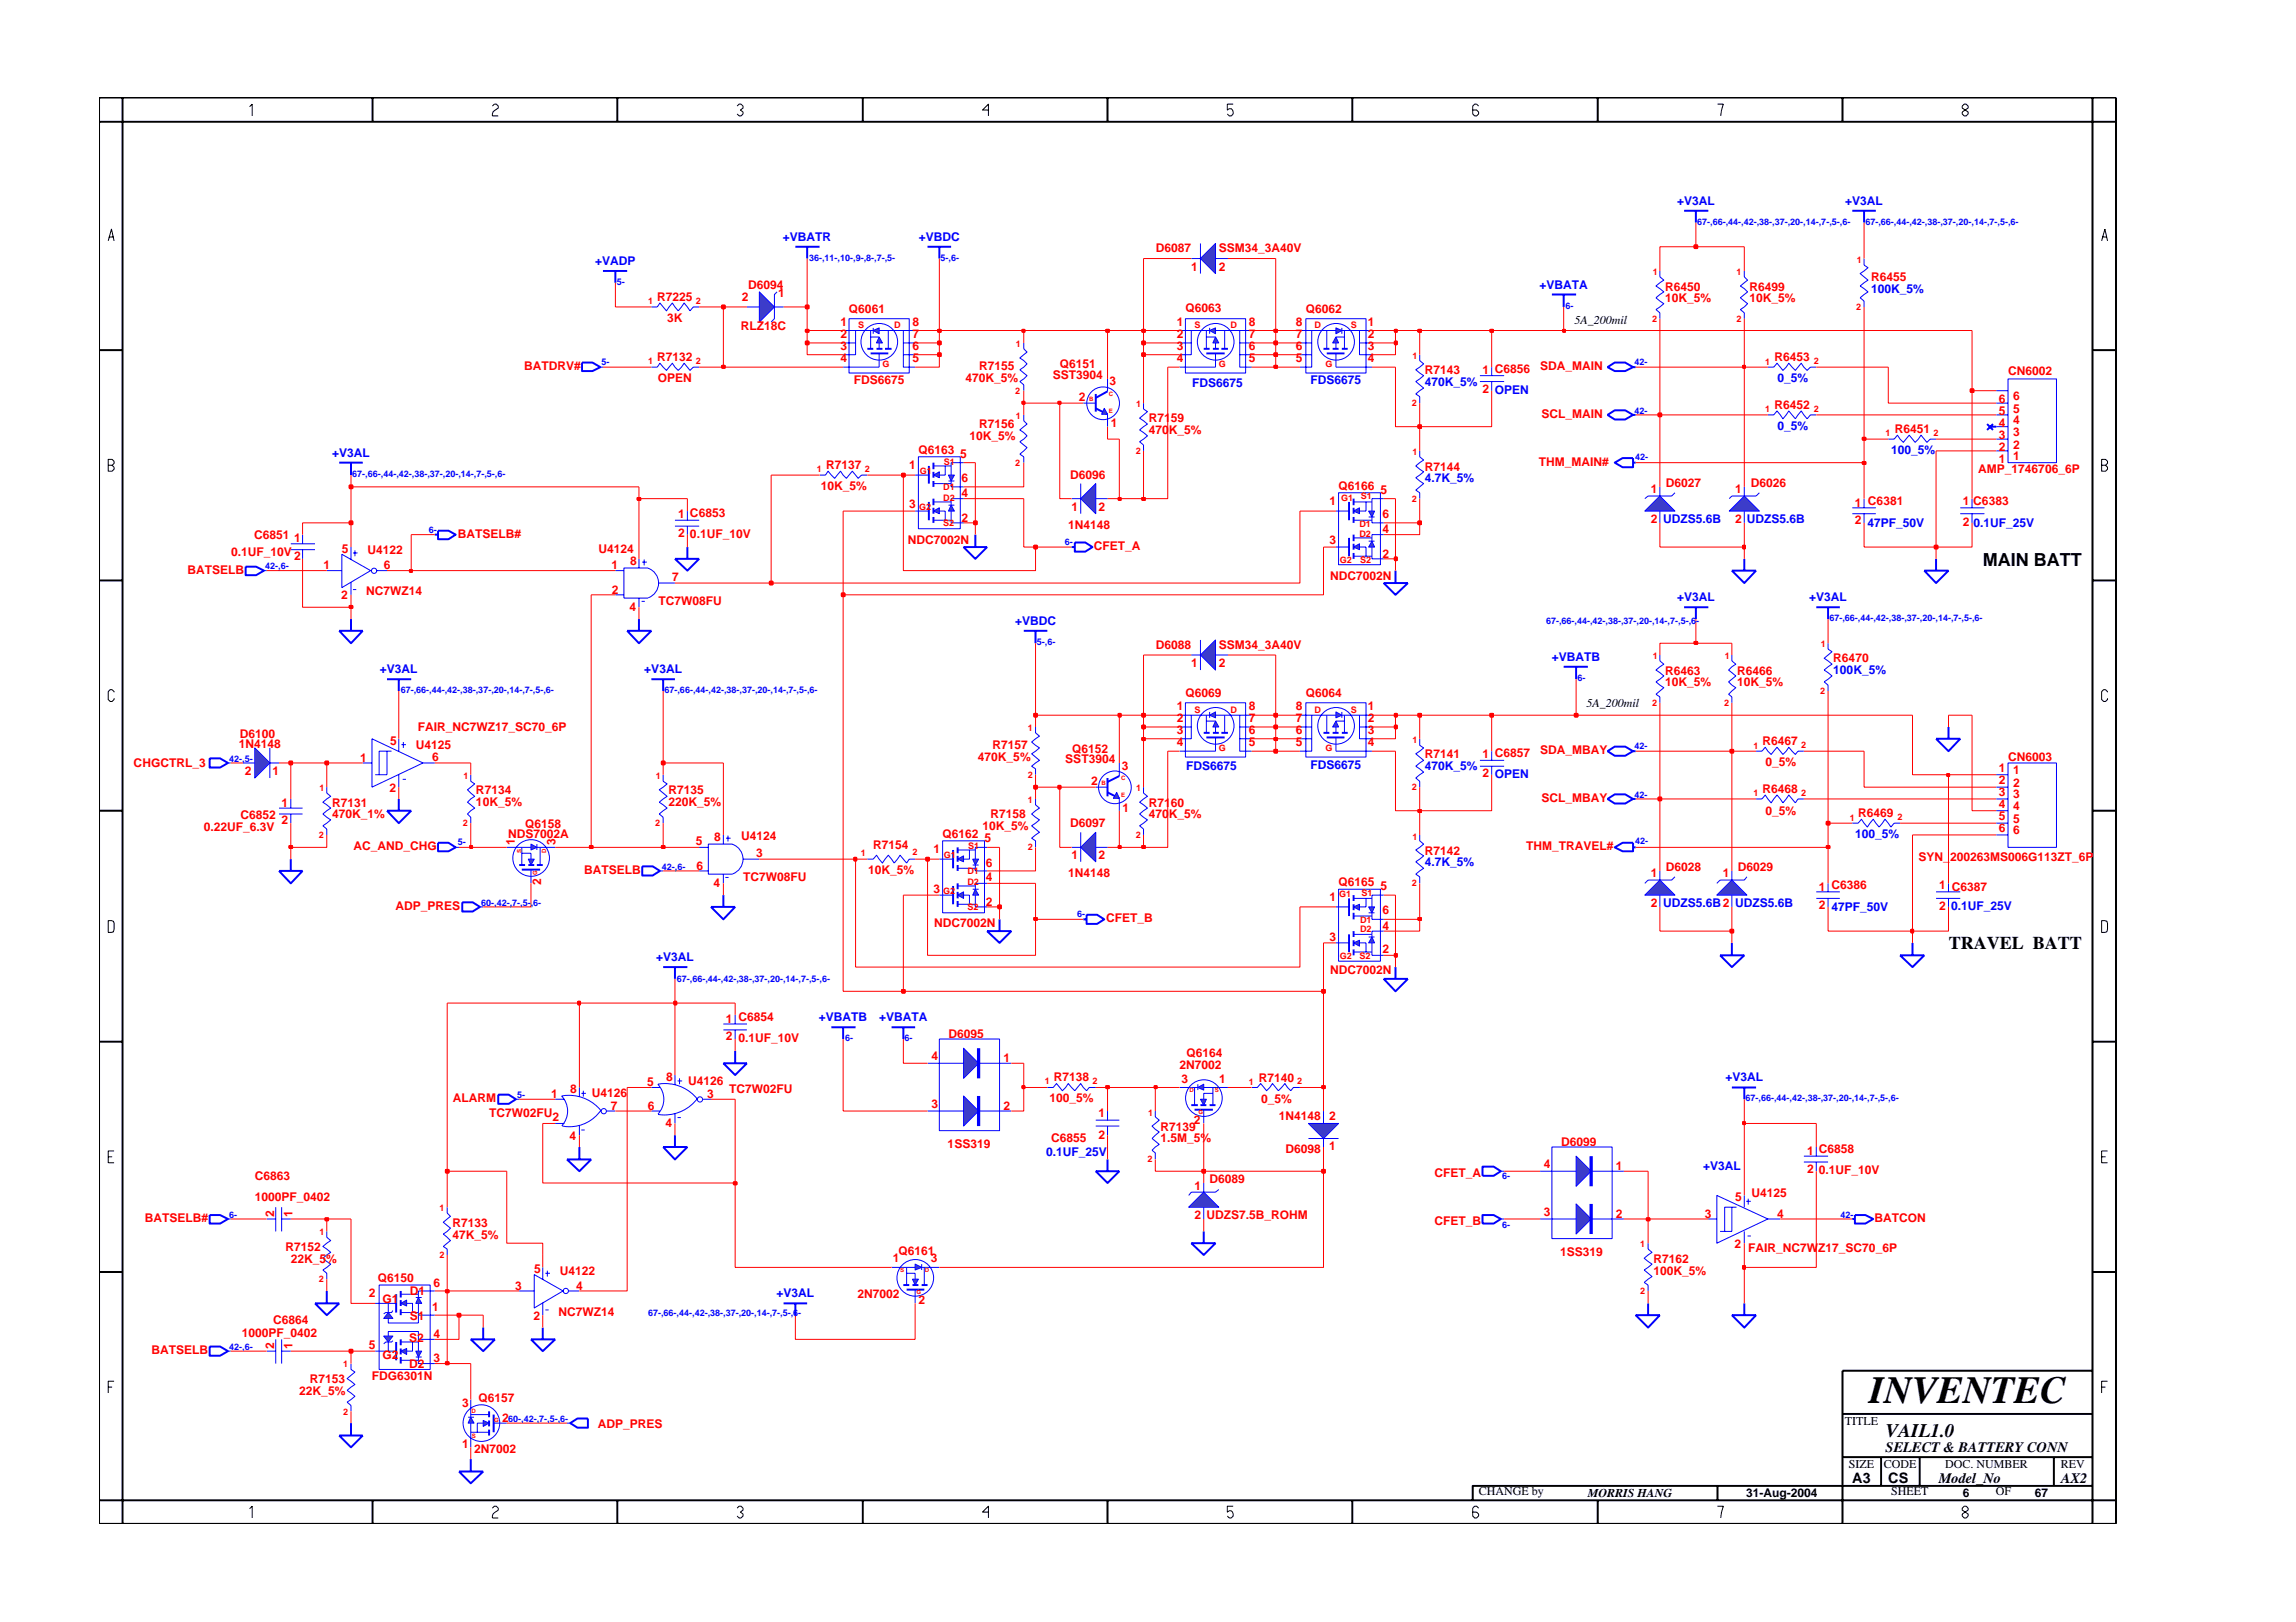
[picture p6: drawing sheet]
<svg xmlns="http://www.w3.org/2000/svg" width="297mm" height="210mm" viewBox="0 0 297 210" stroke-linecap="round" stroke-linejoin="round" font-family="sans-serif">
<defs><g id="words">
<text font-size="5" x="241.8" y="181.6">INVENTEC</text>
<text font-size="2.5" x="244" y="185.9">VAIL1.0</text>
<g font-size="2.3">
<text x="256.5" y="73.3">MAIN BATT</text>
<text x="252.1" y="122.8">TRAVEL BATT</text>
</g>
<g font-size="1.9">
<text x="239.6" y="191.9">A3</text>
<text x="244" y="187.9">SELECT &amp; BATTERY CONN</text>
<text x="244.3" y="192">CS</text>
<text x="250.8" y="191.9">Model_No</text>
<text x="266.6" y="191.9">AX2</text>
</g>
<g font-size="1.6" fill="#00f">
<text x="217" y="26.5">+V3AL</text>
<text x="238.7" y="26.5">+V3AL</text>
<text x="77" y="34.3">+VADP</text>
<text x="101.3" y="31.2">+VBATR</text>
<text x="118.9" y="31.2">+VBDC</text>
<text x="199.2" y="37.4">+VBATA</text>
<text x="242.1" y="37.9">100K_5%</text>
<text x="154.2" y="50.1">FDS6675</text>
<text x="169.6" y="49.8">FDS6675</text>
<text x="184.3" y="50">470K_5%</text>
<text x="193.4" y="51">OPEN</text>
<text x="229.9" y="49.5">0_5%</text>
<text x="43" y="59.1">+V3AL</text>
<text x="229.9" y="55.6">0_5%</text>
<text x="244.7" y="58.8">100_5%</text>
<text x="184.3" y="62.4">4.7K_5%</text>
<text x="226" y="67.7">UDZS5.6B</text>
<text x="241.6" y="68.2">47PF_50V</text>
<text x="255.3" y="68.2">0.1UF_25V</text>
<text x="217" y="77.7">+V3AL</text>
<text x="234.1" y="77.7">+V3AL</text>
<text x="131.3" y="80.9">+VBDC</text>
<text x="49.2" y="87.1">+V3AL</text>
<text x="83.4" y="87.1">+V3AL</text>
<text x="200.8" y="85.5">+VBATB</text>
<text x="237.2" y="87.2">100K_5%</text>
<text x="153.5" y="99.6">FDS6675</text>
<text x="169.6" y="99.5">FDS6675</text>
<text x="184.3" y="99.7">470K_5%</text>
<text x="193.4" y="100.7">OPEN</text>
<text x="184.3" y="112.1">4.7K_5%</text>
<text x="240" y="108.5">100_5%</text>
<text x="224.5" y="117.4">UDZS5.6B</text>
<text x="236.9" y="118">47PF_50V</text>
<text x="252.4" y="117.8">0.1UF_25V</text>
<text x="84.9" y="124.4">+V3AL</text>
<text x="106" y="132.2">+VBATB</text>
<text x="113.7" y="132.2">+VBATA</text>
<text x="223.2" y="139.9">+V3AL</text>
<text x="135.3" y="149.5">0.1UF_25V</text>
<text x="220.3" y="151.4">+V3AL</text>
<text x="100.5" y="167.9">+V3AL</text>
</g>
<g font-size="1.6" fill="#f00">
<text x="149.5" y="32.7">D6087</text>
<text x="154.1" y="35.1">1</text>
<text x="157.7" y="32.7">SSM34_3A40V</text>
<text x="157.7" y="35.1">2</text>
<text x="85" y="39">R7225</text>
<text x="86.3" y="41.7">3K</text>
<text x="96" y="38.9">2</text>
<text x="96.8" y="37.4">D6094</text>
<text x="100.7" y="38.5">1</text>
<text x="109.8" y="40.4">Q6061</text>
<text x="153.4" y="40.4">Q6063</text>
<text x="168.9" y="40.4">Q6062</text>
<text x="215.4" y="39">10K_5%</text>
<text x="215.4" y="37.6">R6450</text>
<text x="226.3" y="37.6">R6499</text>
<text x="226.3" y="39">10K_5%</text>
<text x="242.1" y="36.4">R6455</text>
<text x="67.8" y="47.8">BATDRV#</text>
<text x="85" y="46.7">R7132</text>
<text x="95.8" y="42.7">RLZ18C</text>
<text x="108.7" y="42.2">1</text>
<text x="108.7" y="43.7">2</text>
<text x="108.7" y="45.4">3</text>
<text x="108.7" y="46.9">4</text>
<text x="118.1" y="42.2">8</text>
<text x="118.1" y="43.7">7</text>
<text x="118.1" y="45.4">6</text>
<text x="118.1" y="46.9">5</text>
<text x="126.7" y="47.9">R7155</text>
<text x="137.1" y="47.6">Q6151</text>
<text x="152.3" y="46.9">4</text>
<text x="152.3" y="42.2">1</text>
<text x="152.3" y="43.7">2</text>
<text x="152.3" y="45.4">3</text>
<text x="161.6" y="42.2">8</text>
<text x="161.6" y="43.7">7</text>
<text x="161.6" y="45.4">6</text>
<text x="161.6" y="46.9">5</text>
<text x="167.7" y="46.9">5</text>
<text x="167.7" y="42.2">8</text>
<text x="167.7" y="43.7">7</text>
<text x="167.7" y="45.4">6</text>
<text x="177" y="46.9">4</text>
<text x="177" y="42.2">1</text>
<text x="177" y="43.7">2</text>
<text x="177" y="45.4">3</text>
<text x="199.3" y="47.8">SDA_MAIN</text>
<text x="229.6" y="46.7">R6453</text>
<text x="85.1" y="49.4">OPEN</text>
<text x="110.5" y="49.8">FDS6675</text>
<text x="124.9" y="49.5">470K_5%</text>
<text x="136.2" y="49">SST3904</text>
<text x="139.6" y="51.8">2</text>
<text x="143.5" y="49.9">3</text>
<text x="184.3" y="48.4">R7143</text>
<text x="191.8" y="48.4">1 C6856</text>
<text x="191.8" y="50.8">2</text>
<text x="229.6" y="52.9">R6452</text>
<text x="258.6" y="53.7">5</text>
<text x="258.6" y="52.2">6</text>
<text x="259.8" y="48.5">CN6002</text>
<text x="260.4" y="53.4">5</text>
<text x="260.4" y="51.8">6</text>
<text x="118.8" y="58.8">Q6163</text>
<text x="124.2" y="59.3">5</text>
<text x="125.4" y="57">10K_5%</text>
<text x="126.7" y="55.4">R7156</text>
<text x="143.7" y="55.3">1</text>
<text x="148.6" y="54.6">R7159</text>
<text x="148.6" y="56.1">470K_5%</text>
<text x="199.4" y="54.1">SCL_MAIN</text>
<text x="245.1" y="56">R6451</text>
<text x="258.6" y="58.3">2</text>
<text x="258.6" y="56.8">3</text>
<text x="258.6" y="55.2">4</text>
<text x="258.6" y="59.9">1</text>
<text x="260.4" y="58.1">2</text>
<text x="260.4" y="56.4">3</text>
<text x="260.4" y="54.9">4</text>
<text x="260.4" y="59.6">1</text>
<text x="106.2" y="63.4">10K_5%</text>
<text x="106.9" y="60.7">R7137</text>
<text x="117.6" y="60.7">1</text>
<text x="117.6" y="65.8">3</text>
<text x="124.4" y="62.4">6</text>
<text x="124.4" y="64.4">4</text>
<text x="138.5" y="61.9">D6096</text>
<text x="172" y="65.3">1</text>
<text x="173.2" y="63.4">Q6166</text>
<text x="178.6" y="64">5</text>
<text x="184.3" y="60.9">R7144</text>
<text x="199.1" y="60.3">THM_MAIN#</text>
<text x="213.6" y="63.8">1</text>
<text x="215.5" y="63">D6027</text>
<text x="224.5" y="63.8">1</text>
<text x="226.5" y="63">D6026</text>
<text x="240" y="65.5">1 C6381</text>
<text x="253.9" y="65.4">1 C6383</text>
<text x="255.9" y="61.3">AMP_1746706_6P</text>
<text x="29.9" y="72">0.1UF_10V</text>
<text x="32.9" y="69.7">C6851</text>
<text x="38" y="70.2">1</text>
<text x="44.2" y="71.6">5</text>
<text x="47.5" y="71.7">U4122</text>
<text x="59.2" y="69.6">BATSELB#</text>
<text x="77.4" y="71.6">U4124</text>
<text x="87.7" y="67.1">1 C6853</text>
<text x="87.7" y="69.4">2</text>
<text x="89.3" y="69.6">0.1UF_10V</text>
<text x="117.5" y="70.4">NDC7002N</text>
<text x="124.4" y="67.5">2</text>
<text x="138.2" y="68.5">1N4148</text>
<text x="138.6" y="66.1">1</text>
<text x="141.5" y="71.1">CFET_A</text>
<text x="142.1" y="66.1">2</text>
<text x="172" y="70.5">3</text>
<text x="178.8" y="67">6</text>
<text x="178.8" y="69">4</text>
<text x="213.6" y="67.7">2 UDZS5.6B</text>
<text x="224.5" y="67.7">2</text>
<text x="240" y="67.8">2</text>
<text x="253.9" y="68.1">2</text>
<text x="24.3" y="74.2">BATSELB</text>
<text x="38" y="72.5">2</text>
<text x="41.8" y="73.7">1</text>
<text x="44.1" y="77.6">2</text>
<text x="47.4" y="77.1">NC7WZ14</text>
<text x="49.6" y="73.7">6</text>
<text x="79.1" y="73.7">1</text>
<text x="79.2" y="76.8">2</text>
<text x="81.5" y="73.1">8</text>
<text x="87" y="75.2">7</text>
<text x="172.1" y="75">NDC7002N</text>
<text x="178.8" y="72.2">2</text>
<text x="81.5" y="79.1">4</text>
<text x="85.2" y="78.3">TC7W08FU</text>
<text x="149.5" y="84">D6088</text>
<text x="157.7" y="84">SSM34_3A40V</text>
<text x="154.1" y="86.3">1</text>
<text x="157.7" y="86.3">2</text>
<text x="215.4" y="87.3">R6463</text>
<text x="215.4" y="88.8">10K_5%</text>
<text x="224.7" y="88.8">10K_5%</text>
<text x="224.7" y="87.3">R6466</text>
<text x="237.2" y="85.7">R6470</text>
<text x="31" y="95.6">D6100</text>
<text x="54" y="94.6">FAIR_NC7WZ17_SC70_6P</text>
<text x="152.3" y="95.1">3</text>
<text x="152.3" y="91.9">1</text>
<text x="152.3" y="93.4">2</text>
<text x="153.4" y="90.2">Q6069</text>
<text x="161.6" y="91.9">8</text>
<text x="161.6" y="93.4">7</text>
<text x="161.6" y="95.1">6</text>
<text x="167.7" y="91.9">8</text>
<text x="167.7" y="93.4">7</text>
<text x="167.7" y="95.1">6</text>
<text x="168.9" y="90.2">Q6064</text>
<text x="177" y="91.9">1</text>
<text x="177" y="93.4">2</text>
<text x="177" y="95.1">3</text>
<text x="17.3" y="99.3">CHGCTRL_3</text>
<text x="30.9" y="96.8">1N4148</text>
<text x="31.7" y="100.3">2</text>
<text x="35.2" y="100.3">1</text>
<text x="46.6" y="98.6">1</text>
<text x="50.5" y="96.4">5</text>
<text x="53.8" y="96.9">U4125</text>
<text x="55.9" y="98.5">6</text>
<text x="126.5" y="98.5">470K_5%</text>
<text x="128.4" y="97">R7157</text>
<text x="137.8" y="98.7">SST3904</text>
<text x="138.7" y="97.4">Q6152</text>
<text x="141.2" y="101.5">2</text>
<text x="145.1" y="99.6">3</text>
<text x="152.3" y="96.6">4</text>
<text x="161.6" y="96.6">5</text>
<text x="167.7" y="96.6">5</text>
<text x="177" y="96.6">4</text>
<text x="184.3" y="98.1">R7141</text>
<text x="191.8" y="98.1">1 C6857</text>
<text x="191.8" y="100.5">2</text>
<text x="199.3" y="97.5">SDA_MBAY</text>
<text x="228" y="96.4">R6467</text>
<text x="228.4" y="99.2">0_5%</text>
<text x="258.6" y="99.9">1</text>
<text x="258.6" y="101.4">2</text>
<text x="259.8" y="98.5">CN6003</text>
<text x="260.4" y="100.2">1</text>
<text x="260.4" y="101.8">2</text>
<text x="26.4" y="107.5">0.22UF_6.3V</text>
<text x="31.1" y="105.9">C6852</text>
<text x="36.4" y="104.4">1</text>
<text x="36.4" y="106.7">2</text>
<text x="43" y="105.8">470K_1%</text>
<text x="43" y="104.4">R7131</text>
<text x="50.4" y="102.5">2</text>
<text x="61.6" y="102.8">R7134</text>
<text x="61.6" y="104.3">10K_5%</text>
<text x="67.9" y="107.1">Q6158</text>
<text x="86.5" y="102.8">R7135</text>
<text x="86.5" y="104.3">220K_5%</text>
<text x="127.1" y="107.4">10K_5%</text>
<text x="128.1" y="105.8">R7158</text>
<text x="138.5" y="107">D6097</text>
<text x="145.2" y="105.1">1</text>
<text x="148.6" y="105.8">470K_5%</text>
<text x="148.6" y="104.4">R7160</text>
<text x="199.4" y="103.8">SCL_MBAY</text>
<text x="228" y="102.6">R6468</text>
<text x="228.4" y="105.4">0_5%</text>
<text x="240.4" y="105.8">R6469</text>
<text x="258.6" y="103">3</text>
<text x="258.6" y="104.5">4</text>
<text x="258.6" y="106.1">5</text>
<text x="258.6" y="107.7">6</text>
<text x="260.4" y="103.3">3</text>
<text x="260.4" y="104.8">4</text>
<text x="260.4" y="106.4">5</text>
<text x="260.4" y="108">6</text>
<text x="45.7" y="110">AC_AND_CHG</text>
<text x="65.7" y="108.4">NDS7002A</text>
<text x="66.6" y="109.3" transform="rotate(-90 66.6 109.3)">1</text>
<text x="71.9" y="109.3" transform="rotate(-90 71.9 109.3)">3</text>
<text x="75.6" y="113.1">BATSELB</text>
<text x="90" y="109.4">5</text>
<text x="90.1" y="112.5">6</text>
<text x="92.4" y="108.8">8</text>
<text x="95.9" y="108.6">U4124</text>
<text x="97.8" y="110.9">3</text>
<text x="112.3" y="113.1">10K_5%</text>
<text x="113" y="109.9">R7154</text>
<text x="120.8" y="110.4">1</text>
<text x="121.9" y="108.5">Q6162</text>
<text x="127.4" y="109">5</text>
<text x="127.5" y="112.2">6</text>
<text x="138.2" y="113.5">1N4148</text>
<text x="138.6" y="111.2">1</text>
<text x="142.1" y="111.2">2</text>
<text x="184.3" y="110.6">R7142</text>
<text x="197.4" y="110">THM_TRAVEL#</text>
<text x="213.6" y="113.5">1</text>
<text x="215.5" y="112.7">D6028</text>
<text x="222.9" y="113.5">1</text>
<text x="224.8" y="112.7">D6029</text>
<text x="248.2" y="111.4">SYN_200263MS006G113ZT_6P</text>
<text x="51.2" y="117.8">ADP_PRES</text>
<text x="70" y="114.5" transform="rotate(-90 70 114.5)">2</text>
<text x="92.3" y="114.8">4</text>
<text x="96.1" y="114.1">TC7W08FU</text>
<text x="120.8" y="115.6">3</text>
<text x="120.8" y="119.9">NDC7002N</text>
<text x="127.5" y="114.1">4</text>
<text x="127.5" y="117.2">2</text>
<text x="143.1" y="119.3">CFET_B</text>
<text x="172" y="116.6">1</text>
<text x="173.2" y="114.7">Q6165</text>
<text x="178.6" y="115.2">5</text>
<text x="178.8" y="118.3">6</text>
<text x="213.6" y="117.4">2 UDZS5.6B2</text>
<text x="235.3" y="115.2">1 C6386</text>
<text x="235.3" y="117.6">2</text>
<text x="250.9" y="115.1">1 C6387</text>
<text x="250.9" y="117.8">2</text>
<text x="172" y="121.8">3</text>
<text x="178.8" y="123.4">2</text>
<text x="178.8" y="120.3">4</text>
<text x="172.1" y="126.1">NDC7002N</text>
<text x="93.9" y="132.3">1 C6854</text>
<text x="93.9" y="134.6">2</text>
<text x="95.5" y="134.9">0.1UF_10V</text>
<text x="120.5" y="137.2">4</text>
<text x="122.7" y="134.3">D6095</text>
<text x="129.8" y="137.4">1</text>
<text x="153.5" y="136.8">Q6164</text>
<text x="58.6" y="142.7">ALARM</text>
<text x="71.3" y="142.1">1</text>
<text x="73.8" y="141.5">8</text>
<text x="76.6" y="141.9">U4126</text>
<text x="79" y="143.6">7</text>
<text x="83.7" y="140.5">5</text>
<text x="83.8" y="143.6">6</text>
<text x="86.2" y="139.9">8</text>
<text x="89" y="140.4">U4126</text>
<text x="91.5" y="142.1">3</text>
<text x="94.3" y="141.5">TC7W02FU</text>
<text x="120.5" y="143.4">3</text>
<text x="129.8" y="143.6">2</text>
<text x="135.8" y="142.6">100_5%</text>
<text x="136.3" y="139.9">R7138</text>
<text x="152.6" y="138.3">2N7002</text>
<text x="152.8" y="140.1">3</text>
<text x="157.7" y="140.1">1</text>
<text x="162.8" y="140">R7140</text>
<text x="163.1" y="142.7">0_5%</text>
<text x="63.3" y="144.5">TC7W02FU</text>
<text x="71.5" y="145.1">2</text>
<text x="73.7" y="147.5">4</text>
<text x="86.1" y="145.9">4</text>
<text x="122.6" y="148.5">1SS319</text>
<text x="136" y="147.8">C6855</text>
<text x="142.1" y="144.5">1</text>
<text x="142.1" y="147.3">2</text>
<text x="150.1" y="147.8">1.5M_5%</text>
<text x="150.1" y="146.3">R7139</text>
<text x="154.4" y="145.5">2</text>
<text x="165.4" y="144.9">1N4148</text>
<text x="166.3" y="149.2">D6098</text>
<text x="172" y="144.9">2</text>
<text x="172" y="148.8">1</text>
<text x="202" y="148.3">D6099</text>
<text x="233.8" y="149.5">1 C6858</text>
<text x="33" y="152.8">C6863</text>
<text x="33" y="155.5">1000PF_0402</text>
<text x="154.5" y="153.9">1</text>
<text x="156.5" y="153.1">D6089</text>
<text x="185.6" y="152.3">CFET_A</text>
<text x="199.7" y="151.1">4</text>
<text x="209.1" y="151.4">1</text>
<text x="224.5" y="155.5">5</text>
<text x="226.6" y="155">U4125</text>
<text x="233.8" y="151.7">2</text>
<text x="235.3" y="152">0.1UF_10V</text>
<text x="18.8" y="158.1">BATSELB#</text>
<text x="35.5" y="157.5" transform="rotate(-90 35.5 157.5)">2</text>
<text x="36.9" y="161.9">R7152</text>
<text x="37.8" y="157.5" transform="rotate(-90 37.8 157.5)">1</text>
<text x="58.5" y="160.3">47K_5%</text>
<text x="58.5" y="158.8">R7133</text>
<text x="154.5" y="157.7">2 UDZS7.5B_ROHM</text>
<text x="185.6" y="158.6">CFET_B</text>
<text x="199.7" y="157.4">3</text>
<text x="209.1" y="157.6">2</text>
<text x="220.6" y="157.6">3</text>
<text x="224.4" y="161.5">2</text>
<text x="229.9" y="157.6">4</text>
<text x="242.5" y="158.1">BATCON</text>
<text x="37.6" y="163.4">22K_5%</text>
<text x="47.7" y="167.9">2</text>
<text x="48.9" y="166">Q6150</text>
<text x="53" y="167.5">D1</text>
<text x="56.1" y="166.5">6</text>
<text x="66.6" y="166.9">3</text>
<text x="69.1" y="164.8">5</text>
<text x="72.4" y="164.9">U4122</text>
<text x="74.5" y="166.9">4</text>
<text x="110.9" y="167.9">2N7002</text>
<text x="115.5" y="163.4">1</text>
<text x="116.2" y="162.4">Q6161</text>
<text x="120.4" y="163.4">3</text>
<text x="201.8" y="162.5">1SS319</text>
<text x="213.9" y="163.4">R7162</text>
<text x="213.9" y="164.9">100K_5%</text>
<text x="226.2" y="162.1">FAIR_NC7WZ17_SC70_6P</text>
<text x="31.3" y="173">1000PF_0402</text>
<text x="35.3" y="171.4">C6864</text>
<text x="49.5" y="168.6">G1</text>
<text x="52.9" y="173.7">S2</text>
<text x="53" y="170.8">S1</text>
<text x="55.9" y="169.6">1</text>
<text x="56.1" y="173.2">4</text>
<text x="69" y="170.8">2</text>
<text x="72.2" y="170.3">NC7WZ14</text>
<text x="118.8" y="168.8">2</text>
<text x="19.6" y="175.3">BATSELB</text>
<text x="35.5" y="174.5" transform="rotate(-90 35.5 174.5)">2</text>
<text x="37.8" y="174.5" transform="rotate(-90 37.8 174.5)">1</text>
<text x="40.1" y="179">R7153</text>
<text x="47.7" y="174.6">5</text>
<text x="48.1" y="178.6">FDG6301N</text>
<text x="49.5" y="175.8">G2</text>
<text x="52.9" y="177">D2</text>
<text x="56.1" y="176.2">3</text>
<text x="38.7" y="180.5">22K_5%</text>
<text x="59.8" y="182.1">3</text>
<text x="61.9" y="181.5">Q6157</text>
<text x="65" y="184">2</text>
<text x="77.3" y="184.7">ADP_PRES</text>
<text x="59.8" y="187.4">1</text>
<text x="61.3" y="188">2N7002</text>
</g>
<g font-size="1.6">
<text x="203.7" y="41.9">5A_200mil</text>
<text x="205.2" y="91.5">5A_200mil</text>
<text x="238.7" y="184.4">TITLE</text>
<text x="239.2" y="190">SIZE</text>
<text x="243.7" y="190">CODE</text>
<text x="251.6" y="190">DOC. NUMBER</text>
<text x="266.6" y="190">REV</text>
<text x="191.3" y="193.5">CHANGE by</text>
<text x="205.4" y="193.7">MORRIS HANG</text>
<text x="225.9" y="193.7">31-Aug-2004</text>
<text x="244.7" y="193.5">SHEET</text>
<text x="253.9" y="193.7">6</text>
<text x="258.2" y="193.5">OF</text>
<text x="263.3" y="193.7">67</text>
</g>
<g font-size="1.2" fill="#00f">
<text x="219.6" y="29.1">67-,66-,44-,42-,38-,37-,20-,14-,7-,5-,6-</text>
<text x="241.3" y="29.1">67-,66-,44-,42-,38-,37-,20-,14-,7-,5-,6-</text>
<text x="104.7" y="33.8">36-,11-,10-,9-,8-,7-,5-</text>
<text x="121.7" y="33.8">5-,6-</text>
<text x="79.8" y="36.9">5-</text>
<text x="202.6" y="40">6-</text>
<text x="77.8" y="47.3">5-</text>
<text x="211.4" y="47.3">42-</text>
<text x="211.4" y="53.5">42-</text>
<text x="211.5" y="59.5">42-</text>
<text x="45.6" y="61.7">67-,66-,44-,42-,38-,37-,20-,14-,7-,5-,6-</text>
<text x="55.5" y="69">6-</text>
<text x="137.8" y="70.5">6-</text>
<text x="34.3" y="73.7">42-,6-</text>
<text x="134.1" y="83.5">5-,6-</text>
<text x="200" y="80.7">67-,66-,44-,42-,38-,37-,20-,14-,7-,5-,6-</text>
<text x="236.7" y="80.4">67-,66-,44-,42-,38-,37-,20-,14-,7-,5-,6-</text>
<text x="51.8" y="89.7">67-,66-,44-,42-,38-,37-,20-,14-,7-,5-,6-</text>
<text x="86" y="89.7">67-,66-,44-,42-,38-,37-,20-,14-,7-,5-,6-</text>
<text x="204.1" y="88.2">6-</text>
<text x="29.7" y="98.6">42-,5-</text>
<text x="211.4" y="97">42-</text>
<text x="211.4" y="103.2">42-</text>
<text x="59.2" y="109.4">5-</text>
<text x="85.6" y="112.5">42-,6-</text>
<text x="211.5" y="109.2">42-</text>
<text x="62.3" y="117.2">60-,42-,7-,5-,6-</text>
<text x="139.4" y="118.7">6-</text>
<text x="87.6" y="127">67-,66-,44-,42-,38-,37-,20-,14-,7-,5-,6-</text>
<text x="109.3" y="134.7">6-</text>
<text x="117" y="134.7">6-</text>
<text x="66.9" y="142.1">5-</text>
<text x="225.8" y="142.5">67-,66-,44-,42-,38-,37-,20-,14-,7-,5-,6-</text>
<text x="194.3" y="152.6">6-</text>
<text x="29.7" y="157.6">6-</text>
<text x="194.3" y="158.9">6-</text>
<text x="238.1" y="157.6">42-</text>
<text x="83.8" y="170.3">67-,66-,44-,42-,38-,37-,20-,14-,7-,5-,6-</text>
<text x="29.7" y="174.7">42-,6-</text>
<text x="65.7" y="184">60-,42-,7-,5-,6-</text>
</g>
<g font-size="1.2" fill="#f00">
<text x="213.8" y="35.6">1</text>
<text x="224.6" y="35.6">1</text>
<text x="240.2" y="34.1">1</text>
<text x="83.8" y="39.3">1</text>
<text x="90" y="39.3">2</text>
<text x="213.7" y="41.7">2</text>
<text x="224.6" y="41.7">2</text>
<text x="240.1" y="40.1">2</text>
<text x="83.8" y="47.1">1</text>
<text x="90" y="47.1">2</text>
<text x="111" y="42.4">S</text>
<text x="114.2" y="47.5">G</text>
<text x="115.7" y="42.4">D</text>
<text x="131.4" y="44.9">1</text>
<text x="154.5" y="42.4">S</text>
<text x="157.7" y="47.5">G</text>
<text x="159.2" y="42.4">D</text>
<text x="170" y="42.4">D</text>
<text x="171.5" y="47.5">G</text>
<text x="174.8" y="42.4">S</text>
<text x="182.7" y="46.4">1</text>
<text x="228.4" y="47.2">1</text>
<text x="234.6" y="47.1">2</text>
<text x="131.3" y="51">2</text>
<text x="147" y="52.7">1</text>
<text x="182.7" y="52.5">2</text>
<text x="228.4" y="53.4">1</text>
<text x="234.6" y="53.3">2</text>
<text x="131.4" y="54.2">1</text>
<text x="146.9" y="58.8">2</text>
<text x="182.7" y="58.9">1</text>
<text x="244" y="56.5">1</text>
<text x="250.1" y="56.4">2</text>
<text x="105.7" y="61.1">1</text>
<text x="111.9" y="61.1">2</text>
<text x="118.9" y="66">G2</text>
<text x="119" y="61.3">G1</text>
<text x="122" y="63.4">D1</text>
<text x="122" y="64.8">D2</text>
<text x="122.1" y="60.1">S1</text>
<text x="131.3" y="60.3">2</text>
<text x="173.5" y="64.8">G1</text>
<text x="176.1" y="64.6">S1</text>
<text x="182.7" y="65">2</text>
<text x="122" y="68.1">S2</text>
<text x="175.9" y="68.3">D1</text>
<text x="175.9" y="69.4">D2</text>
<text x="173.3" y="72.9">G2</text>
<text x="176" y="72.9">S2</text>
<text x="235.6" y="83.7">1</text>
<text x="213.8" y="85.3">1</text>
<text x="223.1" y="85.3">1</text>
<text x="235.5" y="89.8">2</text>
<text x="133" y="94.6">1</text>
<text x="154.5" y="92.2">S</text>
<text x="159.2" y="92.2">D</text>
<text x="170" y="92.2">D</text>
<text x="174.8" y="92.2">S</text>
<text x="213.7" y="91.4">2</text>
<text x="223" y="91.4">2</text>
<text x="60" y="100.9">1</text>
<text x="84.9" y="100.9">1</text>
<text x="133" y="100.7">2</text>
<text x="157.7" y="97.2">G</text>
<text x="171.5" y="97.2">G</text>
<text x="182.7" y="96.2">1</text>
<text x="226.9" y="96.9">1</text>
<text x="233" y="96.8">2</text>
<text x="41.3" y="102.4">1</text>
<text x="59.9" y="106.9">2</text>
<text x="84.8" y="106.9">2</text>
<text x="133" y="103.9">1</text>
<text x="147" y="102.4">1</text>
<text x="182.7" y="102.2">2</text>
<text x="226.9" y="103.1">1</text>
<text x="233" y="103.1">2</text>
<text x="239.3" y="106.2">1</text>
<text x="245.5" y="106.1">2</text>
<text x="41.3" y="108.5">2</text>
<text x="111.4" y="110.8">1</text>
<text x="118.1" y="110.7">2</text>
<text x="122.1" y="111">G1</text>
<text x="125.2" y="113.1">D1</text>
<text x="125.3" y="109.8">S1</text>
<text x="133" y="110">2</text>
<text x="146.9" y="108.5">2</text>
<text x="182.7" y="108.6">1</text>
<text x="122" y="115.7">G2</text>
<text x="125.2" y="114.5">D2</text>
<text x="125.2" y="117.8">S2</text>
<text x="173.3" y="116.1">G1</text>
<text x="176" y="119.5">D1</text>
<text x="176.1" y="115.9">S1</text>
<text x="182.7" y="114.7">2</text>
<text x="173.3" y="124.1">G2</text>
<text x="175.9" y="124.1">S2</text>
<text x="176" y="120.6">D2</text>
<text x="135.2" y="140.3">1</text>
<text x="141.3" y="140.3">2</text>
<text x="161.6" y="140.4">1</text>
<text x="167.8" y="140.3">2</text>
<text x="148.5" y="144.4">1</text>
<text x="148.4" y="150.4">2</text>
<text x="41.3" y="159.9">1</text>
<text x="56.8" y="156.7">1</text>
<text x="212.2" y="161.4">1</text>
<text x="41.3" y="166">2</text>
<text x="56.8" y="162.8">2</text>
<text x="212.2" y="167.5">2</text>
<text x="44.4" y="177">1</text>
<text x="44.4" y="183.1">2</text>
</g>
<g font-size=".8" fill="#f00">
<text x="140.9" y="51.9">B</text>
<text x="143.5" y="51.2">C</text>
<text x="143.5" y="53.5">E</text>
<text x="142.5" y="101.6">B</text>
<text x="145.1" y="100.9">C</text>
<text x="145.1" y="103.2">E</text>
<text x="67.5" y="110.3" transform="rotate(-90 67.5 110.3)">S</text>
<text x="69.5" y="113.2" transform="rotate(-90 69.5 113.2)">G</text>
<text x="70.7" y="110.3" transform="rotate(-90 70.7 110.3)">D</text>
<text x="153.9" y="141.4">D</text>
<text x="157.2" y="141.4">S</text>
<text x="155" y="144.1">G</text>
<text x="116.4" y="164.6">S</text>
<text x="118.6" y="167.5">G</text>
<text x="119.7" y="164.6">D</text>
<text x="61" y="182.8">D</text>
<text x="63.9" y="184">G</text>
<text x="61.1" y="186.1">S</text>
</g>
</g></defs>
<path d="M84.3 39.7h.7l.4-.5 .8 1 .8-1 .7 1 .8-1 .8 1 .4-.5h.8M241.2 33.5v.8l.5 .3-1 .8 1 .9-1 .7 1 .8-1 .7 .5 .5v.7M183.7 45.9v.8l.5 .4-1 .8 1 .7-1 .8 1 .8-1 .8 .5 .3v.9M85.4 112.7h.4M224.1 112.7v1.2M224.1 115.8v1.6M226 113.5l-.3 .4h-3.2l-.4 .4M227.2 103.4h.8l.4-.5 .7 1 .8-1 .8 1 .7-1 .9 1 .3-.5h.8M250.5 115.4h3.1M250.5 116.3h3.1M252.1 114.3v1.1M252.1 116.3v1.1" fill="none" stroke="#00f" stroke-width=".13"/>
<g fill="none" stroke="#00f" stroke-width=".25">
<path d="M78 35.1h3.1M79.6 35.1v1.5M56.2 69.2h.5M56.7 68.7h1.3l1 .5-1 .6h-1.3zM235 78.6h3M236.5 78.6v1.5M250.5 95.6h3.1l-1.5 1.6zM252.1 94.1v1.5M83.1 112.1h1.3l1 .6-1 .6h-1.3zM93.6 137.6h3l-1.5 1.5zM95.1 136v1.6M155.7 159.4v1.5"/>
<path d="M154.1 160.9h3.2l-1.6 1.5zM211.6 170.2h3.1l-1.5 1.6zM213.2 168.7v1.5"/>
</g>
<path d="M222.1 115.8l2-1.9 1.9 1.9z" fill-rule="evenodd" fill="#3c3cc8" stroke="#00f" stroke-width=".13"/>
<g fill="none" stroke="#00f" stroke-width=".13">
<path d="M183.7 58.3v.8l.5 .4-1 .8 1 .8-1 .7 1 .8-1 .8 .5 .4v.7M214.7 84.8v.7l.6 .5-1.1 .7 1.1 .8-1.1 .7 1.1 .8-1.1 .8 .5 .4v.7M42.3 101.9v.7l.5 .5-1 .7 1 .8-1 .7 1 .8-1 .8 .5 .4v.7M90.5 109.7h1.1M90.5 112.7h1.1M93.6 108v1.2M93.6 113.1v1.2M93.8 113.6h.5M93.9 108.5h.6M94.2 108.1v.8M94.8 109.3a2.03 2.03 0 0 1 1.3 1.9 2.03 2.03 0 0 1-1.3 1.9M94.8 109.2h-3.2v3.9h3.2"/>
<path d="M96.1 111.2h2.1M93.6 132.5h3M93.6 133.3h3M95.1 131.3v1.2M95.1 133.3v1.2M66.7 142.3h.5M169.3 147.3h3.9M171.2 143.8v1.6M171.2 147.3v1.1M34.5 174.9h1.2M35.7 173.3v3.2M36.4 174.9h1.2"/>
<path d="M36.4 173.3v3.2"/>
</g>
<g fill="none" stroke="#00f" stroke-width=".25">
<path d="M200.8 38.1h3.1M202.3 38.1v1.6M239.6 27.3h3.1M241.2 27.3v1.5M43.9 81.6h3l-1.5 1.6zM45.4 80.1v1.5M132.4 81.6h3.1M134 81.6v1.6M208 97.2l.9-.6h1.4l1 .6-1 .6h-1.4zM211.3 97.2h.3M36.1 112.7h3l-1.5 1.6zM37.6 111.2v1.5"/>
<path d="M50.1 104.9h3.1l-1.6 1.6zM51.6 103.4v1.5M64.5 141.7h1.3l.9 .6-.9 .5h-1.3zM73.3 150h3.2l-1.5 1.6zM75 148.4v1.6M60.9 173.3h3.1l-1.5 1.6zM62.5 171.8v1.5"/>
</g>
<path d="M169.3 145.4h3.9l-2 1.9z" fill-rule="evenodd" fill="#3c3cc8" stroke="#00f" stroke-width=".13"/>
<path d="M85.8 100.3v.8l.5 .3-1 .8 1 .9-1 .7 1 .8-1 .7 .5 .5v.7M141.8 145h3M141.8 145.7h3M143.3 143.8v1.2M143.3 145.7v1.2M63.9 184.2h1.7" fill="none" stroke="#00f" stroke-width=".13"/>
<path d="M81.1 81.6h3.2l-1.6 1.6zM82.7 80.1v1.5M59.4 190.4h3.1l-1.6 1.6zM60.9 188.8v1.6M63.9 183.1v2.2" fill="none" stroke="#00f" stroke-width=".25"/>
<path d="M60.9 183.4l.4 .8h-.7z" fill-rule="evenodd" fill="#3c3cc8" stroke="#00f" stroke-width=".13"/>
<path d="M60.6 183.4h.7" fill="none" stroke="#00f" stroke-width=".13"/>
<path d="M62.5 183.8l.8 .4-.8 .4z" fill-rule="evenodd" fill="#3c3cc8" stroke="#00f" stroke-width=".13"/>
<path d="M171.6 95.4h2.3M222.5 123.6h3.2l-1.6 1.6zM224.1 122v1.6M191.8 151h1.4l1 .6-1 .6h-1.4zM63.3 182.6v.8M63.3 183.8v.8M63.3 185v.8" fill="none" stroke="#00f" stroke-width=".25"/>
<g fill="none" stroke="#00f" stroke-width=".13">
<path d="M132.4 44.4v.7l.5 .5-1 .7 1 .8-1 .8 1 .7-1 .8 .5 .4v.8M253.6 65.7h3.1M253.6 66.5h3.1M255.1 64.5v1.2M255.1 66.5v1.2M172.8 95.4v1.8M194.2 151.6h.4M60.9 185.3h2.4M60.9 183.1h2.4M60.9 181.1v2.3M60.9 184.2v3.1M62.5 184.2h-.7v1.1"/>
<circle cx="62.3" cy="184.2" r="2.37"/>
</g>
<path d="M172.8 92.1l.8 .5-.8 .3z" fill-rule="evenodd" fill="#3c3cc8" stroke="#00f" stroke-width=".13"/>
<path d="M173.6 92.1v.8" fill="none" stroke="#00f" stroke-width=".13"/>
<path d="M172.8 93.3l.4 .8h-.8z" fill-rule="evenodd" fill="#3c3cc8" stroke="#00f" stroke-width=".13"/>
<path d="M171.2 94.8h.8M172.4 94.8h.8M173.6 94.8h.8M107.6 132.9h3.1M109.1 132.9v1.6" fill="none" stroke="#00f" stroke-width=".25"/>
<g fill="none" stroke="#00f" stroke-width=".13">
<path d="M147.9 52.2v.7l.5 .4-1 .8 1 .8-1 .7 1 .8-1 .8 .5 .4v.7M168.2 92.6h4.6M168.2 95.6h1.5M168.2 94.1h1.5M168.9 90.9h7.8v7.1h-7.8zM169.7 92.6v4.6h-1.5M171.6 92.6v2.2M172.8 93.3h1.1M172.8 94.1v.7M172.8 97.2h4.7M173.6 92.6h3.9M173.9 92.6v2.2"/>
<path d="M175.9 92.6v3h1.6M175.9 94.1h1.6M155.7 153.1v1.2M155.7 156.2v1.5M157.7 153.9l-.4 .4h-3.2l-.3 .4"/>
<circle cx="172.9" cy="93.9" r="2.37"/>
</g>
<path d="M153.8 156.2l1.9-1.9 2 1.9z" fill-rule="evenodd" fill="#3c3cc8" stroke="#00f" stroke-width=".13"/>
<path d="M179 75.5h3.1l-1.6 1.5zM180.5 73.8v1.7M248.9 73.8h3.2l-1.6 1.7zM250.5 72.3v1.5M84.3 87.9h3M85.8 87.9v1.5M191.8 157.2h1.4l1 .5-1 .6h-1.4zM101.4 168.7h3M102.9 168.7v1.5" fill="none" stroke="#00f" stroke-width=".25"/>
<path d="M214.7 63v1.2M214.7 66.1v1.6M216.7 63.8l-.4 .4h-3.1l-.4 .3M134 94.1v.7l.5 .5-1 .7 1 .8-1 .8 1 .8-1 .8 .5 .3v.8M147.9 101.9v.7l.5 .5-1 .7 1 .8-1 .7 1 .8-1 .8 .5 .4v.7M149.5 143.8v.7l.5 .5-1 .7 1 .8-1 .8 1 .8-1 .8 .5 .3v.8M161.9 140.7h.8l.4-.5 .8 1 .7-1 .8 1 .8-1 .8 1 .3-.5h.9M194.2 157.7h.4" fill="none" stroke="#00f" stroke-width=".13"/>
<path d="M214.7 64.2l2 1.9h-3.9z" fill-rule="evenodd" fill="#3c3cc8" stroke="#00f" stroke-width=".13"/>
<path d="M96.6 39.7h1.6M100.2 39.7h1.2M100.5 37.8l-.3 .3v3.1l-.4 .5M134 103.4v.8l.5 .4-1 .7 1 .8-1 .8 1 .8-1 .8 .5 .3v.9" fill="none" stroke="#00f" stroke-width=".13"/>
<path d="M98.2 37.8l2 1.9-2 2z" fill-rule="evenodd" fill="#3c3cc8" stroke="#00f" stroke-width=".13"/>
<path d="M208 47.5l.9-.6h1.4l1 .6-1 .5h-1.4zM211.3 47.5h.3M245.8 123.6h3.1l-1.5 1.6zM247.4 122v1.6M154.5 143.6h2.4" fill="none" stroke="#00f" stroke-width=".25"/>
<path d="M135.5 140.7h.8l.4-.5 .7 1 .8-1 .9 1 .7-1 .8 1 .3-.5h.9M155.7 143.6v1.8" fill="none" stroke="#00f" stroke-width=".13"/>
<path d="M155 140.7l.7-.4v.8z" fill-rule="evenodd" fill="#3c3cc8" stroke="#00f" stroke-width=".13"/>
<path d="M155 140.3v.8" fill="none" stroke="#00f" stroke-width=".13"/>
<path d="M155.3 142.3h.8l-.4 .7z" fill-rule="evenodd" fill="#3c3cc8" stroke="#00f" stroke-width=".13"/>
<path d="M154.1 143h.9M155.3 143h.8M156.5 143h.8" fill="none" stroke="#00f" stroke-width=".25"/>
<g fill="none" stroke="#00f" stroke-width=".13">
<path d="M225.7 63v1.2M225.7 66.1v1.6M227.6 63.8l-.4 .4h-3.1l-.4 .3M152.6 140.7h2.4M154.5 140.7v2.3M155.7 140.7h3.2M156.9 140.7v2.3M156.9 141.5h-1.2v.8"/>
<circle cx="155.8" cy="142.1" r="2.37"/>
</g>
<path d="M225.7 64.2l1.9 1.9h-3.9z" fill-rule="evenodd" fill="#3c3cc8" stroke="#00f" stroke-width=".13"/>
<path d="M214.7 35.1v.7l.6 .5-1.1 .7 1.1 .8-1.1 .7 1.1 .8-1.1 .8 .5 .4v.7M157.3 45.7v1.8" fill="none" stroke="#00f" stroke-width=".13"/>
<path d="M43.9 59.9h3M45.4 59.9v1.6M156.1 45.7h2.3M68.7 173.3h3.1l-1.6 1.6zM70.2 171.8v1.5" fill="none" stroke="#00f" stroke-width=".25"/>
<path d="M156.5 42.8l.8-.4v.8z" fill-rule="evenodd" fill="#3c3cc8" stroke="#00f" stroke-width=".13"/>
<path d="M156.5 42.4v.8" fill="none" stroke="#00f" stroke-width=".13"/>
<path d="M157.3 43.6l.4 .8h-.8z" fill-rule="evenodd" fill="#3c3cc8" stroke="#00f" stroke-width=".13"/>
<path d="M155.7 45.1h.8M156.9 45.1h.8M158 45.1h.9M124.7 70.8h3l-1.5 1.5zM126.2 69.2v1.6M138.6 70.8h.5M139.1 70.2h1.3l.9 .6-.9 .6h-1.3zM59.8 116.8h1.4l.9 .6-.9 .6h-1.4zM123.3 114.7v2.3M140.2 119h.4M140.6 118.4h1.3l1 .6-1 .6h-1.3zM73.8 184.2l.9-.6h1.4v1.2h-1.4z" fill="none" stroke="#00f" stroke-width=".25"/>
<g fill="none" stroke="#00f" stroke-width=".13">
<path d="M152.6 42.8h3.9M152.6 47.5h4.7M152.6 44.4h1.5M153.4 41.2h7.7v7.1h-7.7zM154.1 42.8v3.1h-1.5M156.1 42.8v2.3M156.1 43.6h1.2M157.3 42.8h4.6M157.3 44.4v.7M158.4 42.8v2.3M160.4 42.8v4.7h1.5M160.4 45.9h1.5"/>
<path d="M160.4 44.4h1.5M183.7 95.6v.8l.5 .4-1 .8 1 .8-1 .8 1 .7-1 .8 .5 .4v.8M191.5 98.4h3.1M191.5 99.2h3.1M193 97.2v1.2M193 99.2v1.1M36.1 104.6h3M36.1 105.3h3M37.6 103.4v1.2M37.6 105.3v1.2M62.1 117.4h.4M112.2 111.2h.8l.4-.5 .8 1 .7-1 .8 1 .7-1 .9 1 .3-.5h.8"/>
<path d="M121.5 115.8h1.8M73.3 184.2h.5"/>
<circle cx="157.3" cy="44.2" r="2.37"/>
</g>
<path d="M126.2 115.1l.4 .7h-.8z" fill-rule="evenodd" fill="#3c3cc8" stroke="#00f" stroke-width=".13"/>
<path d="M125.8 115.1h.8" fill="none" stroke="#00f" stroke-width=".13"/>
<path d="M123.9 115.8l.8-.4v.9z" fill-rule="evenodd" fill="#3c3cc8" stroke="#00f" stroke-width=".13"/>
<path d="M123.3 110v2.4M123.9 114.3v.8M123.9 115.4v.9M123.9 116.6v.8" fill="none" stroke="#00f" stroke-width=".25"/>
<path d="M121.5 111.2h1.8M123.9 117h2.3M123.9 114.7h2.3M124.7 115.8h.7v1.2M126.2 115.8v1.6h1.5M127.7 114.3h-1.5v.8" fill="none" stroke="#00f" stroke-width=".13"/>
<path d="M125.8 111.2h.8l-.4 .7z" fill-rule="evenodd" fill="#3c3cc8" stroke="#00f" stroke-width=".13"/>
<path d="M125.8 111.9h.8" fill="none" stroke="#00f" stroke-width=".13"/>
<path d="M123.9 111.2l.8-.4v.7z" fill-rule="evenodd" fill="#3c3cc8" stroke="#00f" stroke-width=".13"/>
<g fill="none" stroke="#00f" stroke-width=".25">
<path d="M217.9 27.3h3.1M219.4 27.3v1.5M123.9 109.7v.7M123.9 110.8v.7M123.9 111.9v.8M208 103.4l.9-.6h1.4l1 .6-1 .6h-1.4zM211.3 103.4h.3M85.8 125.2h3.1M87.3 125.2v1.5M115.3 132.9h3.1M116.9 132.9v1.6M85.8 148.4h3.1l-1.6 1.6z"/>
<path d="M87.3 146.9v1.5"/>
</g>
<path d="M154.1 33.5h1.2M155.3 31.5v3.9M157.3 33.5h1.6M84.3 47.5h.7l.4-.5 .8 .9 .8-.9 .7 .9 .8-.9 .8 .9 .4-.4h.8M121.9 108.8h5.5v9.3h-5.5zM123.9 110h2.3M123.9 112.4h2.3M125.4 110v1.2h-.7M126.2 111.9v.8h1.5M127.7 109.7h-1.5v1.5" fill="none" stroke="#00f" stroke-width=".13"/>
<path d="M155.3 33.5l2-2v3.9z" fill-rule="evenodd" fill="#3c3cc8" stroke="#00f" stroke-width=".13"/>
<g fill="none" stroke="#00f" stroke-width=".13">
<path d="M37.6 70.4h3.2M37.6 71.1h3.2M39.1 69.2v1.2M39.1 71.1v1.2M87.3 67.3h3.2M87.3 68.1h3.2M88.9 66.1v1.2M88.9 68.1v1.1M68.7 112.5v1.8M183.7 108v.8l.5 .4-1 .8 1 .8-1 .7 1 .9-1 .7 .5 .4v.8M233.4 149.6h3.1M233.4 150.4h3.1"/>
<path d="M235 148.4v1.2M235 150.4v1.2"/>
</g>
<path d="M67.5 112.5h2.4" fill="none" stroke="#00f" stroke-width=".25"/>
<path d="M68.7 109.2l.8 .5-.8 .3z" fill-rule="evenodd" fill="#3c3cc8" stroke="#00f" stroke-width=".13"/>
<path d="M69.5 109.2v.8" fill="none" stroke="#00f" stroke-width=".13"/>
<path d="M68.4 111.2h.7l-.4 .7z" fill-rule="evenodd" fill="#3c3cc8" stroke="#00f" stroke-width=".13"/>
<path d="M67.2 111.9h.7M68.4 111.9h.7M69.5 111.9h.7" fill="none" stroke="#00f" stroke-width=".25"/>
<g fill="none" stroke="#00f" stroke-width=".13">
<path d="M65.6 109.7h3.1M67.5 109.7v2.2M67.5 110.4h1.2v.8M69.5 109.7h2.3M69.9 109.7v2.2M214.7 112.7v1.2M214.7 115.8v1.6M216.7 113.5l-.4 .4h-3.1l-.4 .4"/>
<circle cx="68.7" cy="111" r="2.37"/>
</g>
<path d="M212.8 115.8l1.9-1.9 2 1.9z" fill-rule="evenodd" fill="#3c3cc8" stroke="#00f" stroke-width=".13"/>
<path d="M174.5 69.6v2.4M217.9 78.6h3.1M219.4 78.6v1.5M224.1 140.7h3.1M225.7 140.7v1.6" fill="none" stroke="#00f" stroke-width=".25"/>
<path d="M172.8 70.8h1.7" fill="none" stroke="#00f" stroke-width=".13"/>
<path d="M177.5 70l.3 .8h-.7z" fill-rule="evenodd" fill="#3c3cc8" stroke="#00f" stroke-width=".13"/>
<path d="M177.1 70h.7" fill="none" stroke="#00f" stroke-width=".13"/>
<path d="M175.1 70.8l.8-.4v.7z" fill-rule="evenodd" fill="#3c3cc8" stroke="#00f" stroke-width=".13"/>
<path d="M174.5 65v2.3M175.1 69.2v.8M175.1 70.4v.7M175.1 71.6v.7" fill="none" stroke="#00f" stroke-width=".25"/>
<path d="M172.8 66.1h1.7M175.1 72h2.4M175.1 69.6h2.4M175.9 70.8h.8v1.2M177.5 70.8v1.5h1.5M179 69.2h-1.5v.8" fill="none" stroke="#00f" stroke-width=".13"/>
<path d="M177.1 66.1h.7l-.3 .8z" fill-rule="evenodd" fill="#3c3cc8" stroke="#00f" stroke-width=".13"/>
<path d="M177.1 66.9h.7" fill="none" stroke="#00f" stroke-width=".13"/>
<path d="M175.1 66.1l.8-.4v.8z" fill-rule="evenodd" fill="#3c3cc8" stroke="#00f" stroke-width=".13"/>
<path d="M175.1 64.5v.9M175.1 65.7v.8M175.1 66.9v.8M40.8 168.7h3.1l-1.6 1.5zM42.3 167.1v1.6" fill="none" stroke="#00f" stroke-width=".25"/>
<g fill="none" stroke="#00f" stroke-width=".13">
<path d="M106 61.5h.8l.3-.5 .9 .9 .7-.9 .8 .9 .8-.9 .7 .9 .4-.4h.8M173.2 63.8h5.4v9.3h-5.4zM175.1 65h2.4M175.1 67.3h2.4M176.7 65v1.1h-.8M177.5 66.9v.8h1.5M179 64.5h-1.5v1.6M31.4 98.7h1.6M34.9 98.7h1.2M34.9 96.8v3.9M60.9 100.3v.8l.5 .3-.9 .8 .9 .9-.9 .7 .9 .8-.9 .7 .4 .5v.7M34.5 157.7h1.2"/>
<path d="M35.7 156.2v3.2M36.4 157.7h1.2M36.4 156.2v3.2"/>
</g>
<path d="M33 96.8l1.9 1.9-1.9 2z" fill-rule="evenodd" fill="#3c3cc8" stroke="#00f" stroke-width=".13"/>
<path d="M120.2 65v2.3" fill="none" stroke="#00f" stroke-width=".25"/>
<path d="M118.4 66.1h1.8" fill="none" stroke="#00f" stroke-width=".13"/>
<path d="M123 65.4l.5 .7h-.8z" fill-rule="evenodd" fill="#3c3cc8" stroke="#00f" stroke-width=".13"/>
<path d="M122.7 65.4h.8" fill="none" stroke="#00f" stroke-width=".13"/>
<path d="M120.8 66.1l.7-.4v.8z" fill-rule="evenodd" fill="#3c3cc8" stroke="#00f" stroke-width=".13"/>
<path d="M120.2 60.3v2.3M120.8 64.5v.9M120.8 65.7v.8M120.8 66.9v.8" fill="none" stroke="#00f" stroke-width=".25"/>
<path d="M118.4 61.5h1.8M120.8 67.3h2.2M120.8 65h2.2M121.5 66.1h.8v1.2M123 66.1v1.6h1.7M124.7 64.5h-1.7v.9" fill="none" stroke="#00f" stroke-width=".13"/>
<path d="M122.7 61.5h.8l-.5 .7z" fill-rule="evenodd" fill="#3c3cc8" stroke="#00f" stroke-width=".13"/>
<path d="M122.7 62.2h.8" fill="none" stroke="#00f" stroke-width=".13"/>
<path d="M120.8 61.5l.7-.4v.7z" fill-rule="evenodd" fill="#3c3cc8" stroke="#00f" stroke-width=".13"/>
<path d="M120.8 59.9v.8M120.8 61.1v.7M120.8 62.2v.8M208.9 109.7l1-.6h1.4v1.1h-1.4zM211.3 109.7h.3M117.3 166.9h2.3" fill="none" stroke="#00f" stroke-width=".25"/>
<g fill="none" stroke="#00f" stroke-width=".13">
<path d="M118.8 59.1h5.4v9.3h-5.4zM124.7 59.9h-1.7v1.6M79.6 73.8h1.1M79.6 77h1.1M82.7 72.3v1.2M82.7 77.4v1.2M83 77.8h.4M83.1 72.7h.6M83.3 72.4v.8M83.9 77.4a2.05 2.05 0 0 0 1.3-2 2.05 2.05 0 0 0-1.4-1.9h-3.1v3.9h3.1M85.2 75.5h2.1M120.8 60.3h2.2"/>
<path d="M120.8 62.6h2.2M122.3 60.3v1.2h-.8M123 62.2v.8h1.7M57.9 156.2v.8l.4 .4-1 .8 1 .7-1 .8 1 .8-1 .8 .6 .3v.8M71.8 142.3h1.2M71.8 145.4h1.2M72.7 141.8a2.79 2.79 0 0 1 0 3.9M72.7 141.8a5.3 5.3 0 0 1 5 1.9M75 140.7v1.2M75 145.6v1.3M75.2 141.5h.6M75.2 146.2h.4"/>
<path d="M75.5 141.2v.7M77.7 143.7a4.9 4.9 0 0 1-4.9 2M78.5 143.8h1.1M118.4 166.9v1.8"/>
<circle cx="78.1" cy="143.8" r=".34"/>
</g>
<path d="M118.4 163.6l.8 .4-.8 .4z" fill-rule="evenodd" fill="#3c3cc8" stroke="#00f" stroke-width=".13"/>
<path d="M119.2 163.6v.8" fill="none" stroke="#00f" stroke-width=".13"/>
<path d="M118.1 165.5h.7l-.4 .8z" fill-rule="evenodd" fill="#3c3cc8" stroke="#00f" stroke-width=".13"/>
<g fill="none" stroke="#00f" stroke-width=".25">
<path d="M102.9 31.9h3.1M104.4 31.9v1.6M202.3 86.3h3.1M203.9 86.3v1.6M129.3 119v1.5M127.7 120.5h3.1l-1.5 1.5zM179 126.7h3.1l-1.6 1.6zM180.5 125.2v1.5M116.9 166.3h.7M118.1 166.3h.7M119.2 166.3h.8M224.1 170.2h3.1l-1.5 1.6z"/>
<path d="M225.7 168.7v1.5"/>
</g>
<g fill="none" stroke="#00f" stroke-width=".13">
<path d="M138.6 109.7h1.2M139.8 107.7v3.8M141.8 109.7h1.5M87.3 139.1v1.3M87.7 139.9h.6M87.9 139.5v.8M84.3 140.7h1.1M84.3 143.8h1.1M85.1 140.3a2.79 2.79 0 0 1 0 3.9M85.1 140.3a5.3 5.3 0 0 1 5.1 1.9M87.3 144.1v1.3M87.7 144.6h.4"/>
<path d="M90.2 142.2a5.3 5.3 0 0 1-5.1 2M91 142.3h1M115.3 164h3.1M117.3 164v2.3M117.3 164.8h1.1v.7M119.2 164h2.3M119.6 164v2.3"/>
<circle cx="90.6" cy="142.3" r=".34"/>
<circle cx="118.4" cy="165.4" r="2.37"/>
</g>
<path d="M141.8 107.7v3.8l-2-1.8z" fill-rule="evenodd" fill="#3c3cc8" stroke="#00f" stroke-width=".13"/>
<path d="M143.3 100.7v2.4M143.3 102.5l1.5 .8M144.8 100.4l-1.5 .8" fill="none" stroke="#00f" stroke-width=".25"/>
<g fill="none" stroke="#00f" stroke-width=".13">
<path d="M144.8 98.7v1.7"/>
<circle cx="144.2" cy="101.9" r="2.12"/>
</g>
<path d="M144.5 102.5l.3 .8h-.8z" fill-rule="evenodd" fill="#3c3cc8" stroke="#00f" stroke-width=".13"/>
<path d="M172.8 45.7v1.8M29.5 98.7h.3M141.8 101.9h1.5M144.8 103.3v1.6" fill="none" stroke="#00f" stroke-width=".13"/>
<path d="M120 31.9h3M121.5 31.9v1.6M171.6 45.7h2.3M27.1 98.1h1.4l1 .6-1 .6h-1.4zM141.8 151.6h3l-1.5 1.5zM143.3 150v1.6M239.6 157.7h.4M240 157.2h1.3l1 .5-1 .6h-1.3z" fill="none" stroke="#00f" stroke-width=".25"/>
<path d="M172.8 42.4l.8 .4-.8 .4z" fill-rule="evenodd" fill="#3c3cc8" stroke="#00f" stroke-width=".13"/>
<path d="M173.6 42.4v.8" fill="none" stroke="#00f" stroke-width=".13"/>
<path d="M172.8 43.6l.4 .8h-.8z" fill-rule="evenodd" fill="#3c3cc8" stroke="#00f" stroke-width=".13"/>
<path d="M112.6 45.7h2.3M171.2 45.1h.8M172.4 45.1h.8M173.6 45.1h.8" fill="none" stroke="#00f" stroke-width=".25"/>
<g fill="none" stroke="#00f" stroke-width=".13">
<path d="M113.7 45.7v1.8M168.2 42.8h4.6M168.2 45.9h1.5M168.2 44.4h1.5M168.9 41.2h7.8v7.1h-7.8zM169.7 42.8v4.7h-1.5M171.6 42.8v2.3M172.8 43.6h1.1M172.8 44.4v.7M172.8 47.5h4.7M173.6 42.8h3.9M173.9 42.8v2.3"/>
<path d="M175.9 42.8v3.1h1.6M175.9 44.4h1.6M239.6 65.7h3.1M239.6 66.5h3.1M241.2 64.5v1.2M241.2 66.5v1.2M259.8 98.7h6.3v11h-6.3zM258.3 101.9h1.5M258.3 100.3h1.5M258.3 104.9h1.5M258.3 103.4h1.5M258.3 108h1.5"/>
<path d="M258.3 106.5h1.5"/>
<circle cx="172.9" cy="44.2" r="2.37"/>
</g>
<path d="M113 42.8l.7-.4v.8z" fill-rule="evenodd" fill="#3c3cc8" stroke="#00f" stroke-width=".13"/>
<path d="M113 42.4v.8" fill="none" stroke="#00f" stroke-width=".13"/>
<path d="M113.7 43.6l.5 .8h-.8z" fill-rule="evenodd" fill="#3c3cc8" stroke="#00f" stroke-width=".13"/>
<path d="M75.3 46.9h1.4l1 .6-1 .5h-1.4zM112.2 45.1h.8M113.4 45.1h.8M114.5 45.1h.8M208 53.7l.9-.6h1.4l1 .6-1 .6h-1.4zM208.9 59.9l1-.6h1.4v1.2h-1.4zM211.3 53.7h.3M211.3 59.9h.3" fill="none" stroke="#00f" stroke-width=".25"/>
<g fill="none" stroke="#00f" stroke-width=".13">
<path d="M77.7 47.5h.3M109.1 42.8h3.9M109.1 47.5h4.6M109.1 44.4h1.6M109.8 41.2h7.8v7.1h-7.8zM110.7 42.8v3.1h-1.6M112.6 42.8v2.3M112.6 43.6h1.1M113.7 42.8h4.7M113.7 44.4v.7M114.9 42.8v2.3M116.9 42.8v4.7h1.5"/>
<path d="M116.9 45.9h1.5M116.9 44.4h1.5M228.7 53.7h.8l.4-.5 .8 1 .7-1 .9 1 .7-1 .8 1 .4-.5h.8M244.3 56.8h.8l.4-.5 .7 .9 .8-.9 .8 .9 .7-.9 .8 .9 .4-.4h.8M236.5 83.2v.8l.5 .3-1 .9 1 .8-1 .7 1 .8-1 .7 .5 .5v.7"/>
<circle cx="113.8" cy="44.2" r="2.37"/>
</g>
<path d="M124.7 141.8l1.9 2-1.9 1.9z" fill-rule="evenodd" fill="#3c3cc8" stroke="#00f" stroke-width=".13"/>
<path d="M126.6 141.8v3.9" fill="none" stroke="#00f" stroke-width=".42"/>
<path d="M120 137.6h1.5M121.5 134.5h7.8v11.8h-7.8zM129.3 137.6h1.5M121.5 143.8h3.2M126.6 143.8h2.7" fill="none" stroke="#00f" stroke-width=".13"/>
<path d="M124.7 135.7l1.9 1.9-1.9 1.9z" fill-rule="evenodd" fill="#3c3cc8" stroke="#00f" stroke-width=".13"/>
<path d="M126.6 135.7v3.8" fill="none" stroke="#00f" stroke-width=".42"/>
<path d="M121.5 137.6h3.2M126.6 137.6h2.7M172.8 122h1.7M120 143.8h1.5M129.3 143.8h1.5" fill="none" stroke="#00f" stroke-width=".13"/>
<path d="M174.5 120.9v2.3" fill="none" stroke="#00f" stroke-width=".25"/>
<path d="M177.5 121.3l.3 .7h-.7z" fill-rule="evenodd" fill="#3c3cc8" stroke="#00f" stroke-width=".13"/>
<path d="M177.1 121.3h.7" fill="none" stroke="#00f" stroke-width=".13"/>
<path d="M175.1 122l.8-.3v.7z" fill-rule="evenodd" fill="#3c3cc8" stroke="#00f" stroke-width=".13"/>
<path d="M174.5 116.3v2.2M175.1 120.5v.8M175.1 121.7v.7M175.1 122.9v.7" fill="none" stroke="#00f" stroke-width=".25"/>
<path d="M172.8 117.4h1.7M175.1 123.2h2.4M175.1 120.9h2.4M175.9 122h.8v1.2M177.5 122v1.6h1.5M179 120.5h-1.5v.8" fill="none" stroke="#00f" stroke-width=".13"/>
<path d="M177.1 117.4h.7l-.3 .7z" fill-rule="evenodd" fill="#3c3cc8" stroke="#00f" stroke-width=".13"/>
<path d="M177.1 118.1h.7" fill="none" stroke="#00f" stroke-width=".13"/>
<path d="M175.1 117.4l.8-.4v.8z" fill-rule="evenodd" fill="#3c3cc8" stroke="#00f" stroke-width=".13"/>
<path d="M257.1 54.9l.7 .7M257.5 55.2h.8M257.8 54.9l-.7 .7M224.1 73.8h3.1l-1.5 1.7zM225.7 72.3v1.5M175.1 115.8v.8M175.1 117v.8M175.1 118.1v.9M27.1 157.2h1.4l1 .5-1 .6h-1.4z" fill="none" stroke="#00f" stroke-width=".25"/>
<g fill="none" stroke="#00f" stroke-width=".13">
<path d="M225.7 35.1v.7l.4 .5-.9 .7 .9 .8-.9 .7 .9 .8-.9 .8 .5 .4v.7M138.6 64.5h1.2M139.8 62.6v3.9M141.8 64.5h1.5M46.9 98.7h1.2M48.1 95.6l6.6 3.1-6.6 3.2zM50.1 97.2v3.1h-1M50.7 97.2h-1.6v3.1h-.6M51.6 95.6v1.6M51.9 96.4h.6M52.2 96v.8M54.7 98.7h1.5"/>
<path d="M224.1 84.8v.7l.5 .5-1 .7 1 .8-1 .7 1 .8-1 .8 .5 .4v.7M227.2 97.2h.8l.4-.5 .7 .9 .8-.9 .8 .9 .7-.9 .9 .9 .3-.4h.8M51.6 100.3v1.6M52.1 100.9h.4M173.2 115.1h5.4v9.3h-5.4zM175.1 116.3h2.4M175.1 118.5h2.4M176.7 116.3v1.1h-.8M177.5 118.1v.9h1.5M179 115.8h-1.5v1.6M235 116.3h3M235 115.4h3"/>
<path d="M236.5 114.3v1.1M236.5 116.3v1.1M29.5 157.7h.3M221 157.7h1.1M222.1 154.7l6.6 3-6.6 3.2zM224.1 156.2v3.2h-1M224.6 156.2h-1.5v3.2h-.6M225.7 154.7v1.5M225.7 159.4v1.5M225.9 155.5h.6M226.1 159.9h.4M226.2 155.1v.8"/>
<path d="M228.7 157.7h1.6"/>
</g>
<path d="M141.8 62.6v3.9l-2-2z" fill-rule="evenodd" fill="#3c3cc8" stroke="#00f" stroke-width=".13"/>
<path d="M51.3 167.5v2.4M51.3 173.7v2.3M51.8 167.1v.8M51.8 168.2v.8M51.8 169.4v.8M51.8 173.3v.8M51.8 174.5v.8M51.8 175.6v.9" fill="none" stroke="#00f" stroke-width=".25"/>
<path d="M48.5 168.7h2.8M49.1 166.3h6.6v10.9h-6.6zM51.8 169.9h2.3v.3h2.1M51.8 176h2.3v.5h1.6M55.7 173.3h-1.6v.4h-2.3M56.2 167.1h-2.1v.4h-2.3" fill="none" stroke="#00f" stroke-width=".13"/>
<path d="M50.2 169.9l.6 .7h-1.2z" fill-rule="evenodd" fill="#3c3cc8" stroke="#00f" stroke-width=".13"/>
<path d="M50.8 169.6l-.1 .3h-.8l-.3 .1" fill="none" stroke="#00f" stroke-width=".13"/>
<path d="M49.6 172.9h1.2l-.6 .8z" fill-rule="evenodd" fill="#3c3cc8" stroke="#00f" stroke-width=".13"/>
<path d="M48.5 174.9h2.8M50.2 172.9v-.6h3.9v1M50.2 168.7v1.2M50.2 173.7v1.2M54.1 170.2v1h-3.9v-.6M55.7 173.3h.5M55.7 176.5h.5" fill="none" stroke="#00f" stroke-width=".13"/>
<path d="M51.8 168.7l.8-.5v.8z" fill-rule="evenodd" fill="#3c3cc8" stroke="#00f" stroke-width=".13"/>
<path d="M52.6 168.7h.8v1.2" fill="none" stroke="#00f" stroke-width=".13"/>
<path d="M54.1 167.9l.5 .8h-.8z" fill-rule="evenodd" fill="#3c3cc8" stroke="#00f" stroke-width=".13"/>
<path d="M53.8 167.9h.8M54.1 167.5v.4M54.1 168.7v1.2" fill="none" stroke="#00f" stroke-width=".13"/>
<path d="M51.8 174.9l.8-.4v.8z" fill-rule="evenodd" fill="#3c3cc8" stroke="#00f" stroke-width=".13"/>
<path d="M53.4 173.7v1.2h-.8" fill="none" stroke="#00f" stroke-width=".13"/>
<path d="M53.8 174.9h.8l-.5 .7z" fill-rule="evenodd" fill="#3c3cc8" stroke="#00f" stroke-width=".13"/>
<path d="M154.1 84.8h1.2M155.3 82.8v3.9M157.3 84.8h1.6M50.8 173.5l-.1 .2h-.8l-.3 .2M53.8 175.6h.8M54.1 173.7v1.2M54.1 175.6v.4" fill="none" stroke="#00f" stroke-width=".13"/>
<path d="M155.3 84.8l2-2v3.9z" fill-rule="evenodd" fill="#3c3cc8" stroke="#00f" stroke-width=".13"/>
<path d="M141.8 51v2.3M141.8 52.8l1.5 .8M143.3 50.6l-1.5 .9M87.3 72.3h3.2l-1.6 1.5zM88.9 70.8v1.5M92 117.4h3.1l-1.5 1.6zM93.6 115.8v1.6M27.1 174.3h1.4l1 .6-1 .5h-1.4zM43.9 185.8h3l-1.5 1.5zM45.4 184.2v1.6" fill="none" stroke="#00f" stroke-width=".25"/>
<g fill="none" stroke="#00f" stroke-width=".13">
<path d="M143.3 49v1.6M191.5 48.6h3.1M191.5 49.4h3.1M193 47.5v1.1M193 49.4v1.2M42.3 159.4v.7l.5 .4-1 .8 1 .8-1 .7 1 .8-1 .8 .5 .4v.7M29.5 174.9h.3M45.4 176.5v.7l.5 .4-1 .8 1 .8-1 .7 1 .8-1 .8 .5 .4v.7"/>
<circle cx="142.7" cy="52.2" r="2.12"/>
</g>
<path d="M142.9 52.8l.4 .8h-.8z" fill-rule="evenodd" fill="#3c3cc8" stroke="#00f" stroke-width=".13"/>
<path d="M140.2 52.2h1.6M143.3 53.6v1.6M34.1 73.8h.4M59 109.7h.4" fill="none" stroke="#00f" stroke-width=".13"/>
<path d="M31.8 73.3h1.3l1 .5-1 .6h-1.3zM56.7 109.1h1.3l1 .6-1 .5h-1.3z" fill="none" stroke="#00f" stroke-width=".25"/>
<path d="M203.9 155.8l2 1.9-2 2z" fill-rule="evenodd" fill="#3c3cc8" stroke="#00f" stroke-width=".13"/>
<path d="M205.9 155.8v3.9" fill="none" stroke="#00f" stroke-width=".42"/>
<path d="M199.2 151.6h1.6M200.8 148.4h7.8v11.9h-7.8zM200.8 157.7h3.1M205.9 157.7h2.7M208.6 151.6h1.5" fill="none" stroke="#00f" stroke-width=".13"/>
<path d="M203.9 149.6l2 2-2 1.9z" fill-rule="evenodd" fill="#3c3cc8" stroke="#00f" stroke-width=".13"/>
<path d="M205.9 149.6v3.9" fill="none" stroke="#00f" stroke-width=".42"/>
<g fill="none" stroke="#00f" stroke-width=".13">
<path d="M228.7 47.5h.8l.4-.5 .8 .9 .7-.9 .9 .9 .7-.9 .8 .9 .4-.4h.8M258.3 56.8h1.5M258.3 58.3h1.5M258.3 53.7h1.5M258.3 55.2h1.5M258.3 50.6h1.5M258.3 52.2h1.5M259.8 49h6.3v10.9h-6.3zM157.3 95.4v1.8M199.2 157.7h1.6M200.8 151.6h3.1M205.9 151.6h2.7"/>
<path d="M208.6 157.7h1.5M213.2 160.9v.7l.5 .5-1 .7 1 .8-1 .8 1 .8-1 .8 .5 .3v.8"/>
</g>
<path d="M156.1 95.4h2.3" fill="none" stroke="#00f" stroke-width=".25"/>
<path d="M156.5 92.6l.8-.5v.8z" fill-rule="evenodd" fill="#3c3cc8" stroke="#00f" stroke-width=".13"/>
<path d="M156.5 92.1v.8" fill="none" stroke="#00f" stroke-width=".13"/>
<path d="M157.3 93.3l.4 .8h-.8z" fill-rule="evenodd" fill="#3c3cc8" stroke="#00f" stroke-width=".13"/>
<path d="M50.1 87.9h3.1M51.6 87.9v1.5M155.7 94.8h.8M156.9 94.8h.8M158 94.8h.9" fill="none" stroke="#00f" stroke-width=".25"/>
<g fill="none" stroke="#00f" stroke-width=".13">
<path d="M132.4 53.7v.8l.5 .4-1 .7 1 .8-1 .8 1 .7-1 .9 .5 .3v.8M42.3 73.8h1.9M44.2 71.7l3.7 2.1-3.7 2.2zM45.4 70.8v1.6M45.4 75.4v1.6M45.7 71.6h.6M45.7 76.3h.4M45.9 71.2v.8M48.7 73.8h1.4M152.6 92.6h3.9M152.6 97.2h4.7M152.6 94.1h1.5"/>
<path d="M153.4 90.9h7.7v7.1h-7.7zM154.1 92.6v3h-1.5M156.1 92.6v2.2M156.1 93.3h1.2M157.3 92.6h4.6M157.3 94.1v.7M158.4 92.6v2.2M160.4 92.6v4.6h1.5M160.4 95.6h1.5M160.4 94.1h1.5M239.6 106.5h.8l.4-.5 .8 1 .7-1 .8 1 .8-1 .7 1 .5-.5h.7M67.2 167.1h1.9"/>
<path d="M69.1 164.9l3.7 2.2-3.7 2.2zM70.2 164v1.6M70.2 168.6v1.6M70.6 164.8h.5M70.6 169.5h.4M70.8 164.4v.8M73.6 167.1h1.4"/>
<circle cx="48.4" cy="73.9" r=".34"/>
<circle cx="157.3" cy="93.9" r="2.37"/>
<circle cx="73.2" cy="167.1" r=".34"/>
</g>
<path d="M45.4 174.9v1.6M56.2 176.5h1.7M60.9 176.5v4.6M45.4 182.6v1.6M60.9 187.3v1.5M65.6 184.2h7.7" fill="none" stroke="#f00" stroke-width=".13"/>
<path d="M57.7 176.3h.3v.2h-.3z" fill-rule="evenodd" fill="#8e2323" stroke="#f00" stroke-width=".25"/>
<path d="M57.7 176.3h.3v.2h-.3z" fill="none" stroke="#f00" stroke-width=".25"/>
<path d="M29.8 174.9h4.7M37.6 174.9h7.8M57.9 167.1v9.4h3" fill="none" stroke="#f00" stroke-width=".13"/>
<path d="M45.2 174.7h.4v.3h-.4z" fill-rule="evenodd" fill="#8e2323" stroke="#f00" stroke-width=".25"/>
<path d="M45.2 174.7h.4v.3h-.4z" fill="none" stroke="#f00" stroke-width=".25"/>
<path d="M45.4 174.9h3.1M56.2 170.2h3.2v3.1h-3.2M62.5 170.2v1.6M70.2 170.2v1.6M118.4 168.7v4.6h-15.5v-3.1" fill="none" stroke="#f00" stroke-width=".13"/>
<path d="M59.2 170h.3v.4h-.3z" fill-rule="evenodd" fill="#8e2323" stroke="#f00" stroke-width=".25"/>
<path d="M59.2 170h.3v.4h-.3z" fill="none" stroke="#f00" stroke-width=".25"/>
<path d="M45.4 157.7v11h3.1M42.3 165.5v1.6M56.2 167.1h1.7M59.4 170.2h3.1M213.2 167.1v1.6M225.7 164v4.7" fill="none" stroke="#f00" stroke-width=".13"/>
<path d="M57.7 167h.3v.2h-.3z" fill-rule="evenodd" fill="#8e2323" stroke="#f00" stroke-width=".25"/>
<path d="M57.7 167h.3v.2h-.3z" fill="none" stroke="#f00" stroke-width=".25"/>
<path d="M81.1 140.7v26.4h-6.1M95.1 153.1v10.9h20.2M171.2 151.6v12.4h-49.7M57.9 162.4v4.7h9.3M70.2 162.4v1.6" fill="none" stroke="#f00" stroke-width=".13"/>
<path d="M225.5 163.8h.2v.4h-.2z" fill-rule="evenodd" fill="#8e2323" stroke="#f00" stroke-width=".25"/>
<path d="M225.5 163.8h.2v.4h-.2z" fill="none" stroke="#f00" stroke-width=".25"/>
<path d="M29.8 157.7h4.7M37.6 157.7h4.7v1.7M65.6 151.6v9.3h4.6v1.5M155.7 157.7v1.7M213.2 157.7v3.2M235 151.6v12.4h-9.3v-3.1" fill="none" stroke="#f00" stroke-width=".13"/>
<path d="M42.1 157.7h.3v.2h-.3z" fill-rule="evenodd" fill="#8e2323" stroke="#f00" stroke-width=".25"/>
<path d="M42.1 157.7h.3v.2h-.3z" fill="none" stroke="#f00" stroke-width=".25"/>
<path d="M42.3 157.7h3.1M194.6 157.7h4.6M210.1 157.7h3.1" fill="none" stroke="#f00" stroke-width=".13"/>
<path d="M213 157.7h.4v.2h-.4z" fill-rule="evenodd" fill="#8e2323" stroke="#f00" stroke-width=".25"/>
<path d="M213 157.7h.4v.2h-.4z" fill="none" stroke="#f00" stroke-width=".25"/>
<path d="M57.9 151.6v4.6M70.2 145.4v7.7h24.9M213.2 151.6v6.1h7.8M225.7 153.1v1.6M230.3 157.7h9.3" fill="none" stroke="#f00" stroke-width=".13"/>
<path d="M94.9 153h.4v.3h-.4z" fill-rule="evenodd" fill="#8e2323" stroke="#f00" stroke-width=".25"/>
<path d="M94.9 153h.4v.3h-.4z" fill="none" stroke="#f00" stroke-width=".25"/>
<path d="M95.1 142.3v10.8M155.7 151.6v1.5M225.7 145.4v7.7" fill="none" stroke="#f00" stroke-width=".13"/>
<path d="M57.7 151.4h.3v.3h-.3z" fill-rule="evenodd" fill="#8e2323" stroke="#f00" stroke-width=".25"/>
<path d="M57.7 151.4h.3v.3h-.3z" fill="none" stroke="#f00" stroke-width=".25"/>
<path d="M57.9 129.8v21.8h7.7M149.5 150v1.6h6.2" fill="none" stroke="#f00" stroke-width=".13"/>
<path d="M155.6 151.4h.3v.3h-.3z" fill-rule="evenodd" fill="#8e2323" stroke="#f00" stroke-width=".25"/>
<path d="M155.6 151.4h.3v.3h-.3z" fill="none" stroke="#f00" stroke-width=".25"/>
<path d="M155.7 145.4v6.2h15.5" fill="none" stroke="#f00" stroke-width=".13"/>
<path d="M171.1 151.4h.3v.3h-.3z" fill-rule="evenodd" fill="#8e2323" stroke="#f00" stroke-width=".25"/>
<path d="M171.1 151.4h.3v.3h-.3z" fill="none" stroke="#f00" stroke-width=".25"/>
<path d="M70.2 145.4h1.6M75 146.9v1.5M87.3 145.4v1.5M143.3 146.9v3.1M171.2 148.4v3.2M194.6 151.6h4.6M210.1 151.6h3.1M235 145.4v3" fill="none" stroke="#f00" stroke-width=".13"/>
<path d="M225.5 145.2h.2v.3h-.2z" fill-rule="evenodd" fill="#8e2323" stroke="#f00" stroke-width=".25"/>
<path d="M225.5 145.2h.2v.3h-.2z" fill="none" stroke="#f00" stroke-width=".25"/>
<path d="M75 129.8v10.9M109.1 134.5v9.3h10.9M67.2 142.3h4.6M79.6 143.8h4.7M81.1 140.7h3.2M92 142.3h3.1M132.4 140.7v3.1h-1.6M143.3 140.7v3.1M149.5 140.7v3.1M171.2 140.7v3.1M225.7 142.3v3.1h9.3" fill="none" stroke="#f00" stroke-width=".13"/>
<path d="M132.3 140.6h.2v.2h-.2z" fill-rule="evenodd" fill="#8e2323" stroke="#f00" stroke-width=".25"/>
<path d="M132.3 140.6h.2v.2h-.2z" fill="none" stroke="#f00" stroke-width=".25"/>
<path d="M132.4 137.6v3.1h3.1M141.8 140.7h1.5" fill="none" stroke="#f00" stroke-width=".13"/>
<path d="M143.1 140.6h.4v.2h-.4z" fill-rule="evenodd" fill="#8e2323" stroke="#f00" stroke-width=".25"/>
<path d="M143.1 140.6h.4v.2h-.4z" fill="none" stroke="#f00" stroke-width=".25"/>
<path d="M143.3 140.7h6.2" fill="none" stroke="#f00" stroke-width=".13"/>
<path d="M149.4 140.6h.2v.2h-.2z" fill-rule="evenodd" fill="#8e2323" stroke="#f00" stroke-width=".25"/>
<path d="M149.4 140.6h.2v.2h-.2z" fill="none" stroke="#f00" stroke-width=".25"/>
<path d="M149.5 140.7h3.1M158.9 140.7h3M168.2 140.7h3" fill="none" stroke="#f00" stroke-width=".13"/>
<path d="M171.1 140.6h.3v.2h-.3z" fill-rule="evenodd" fill="#8e2323" stroke="#f00" stroke-width=".25"/>
<path d="M171.1 140.6h.3v.2h-.3z" fill="none" stroke="#f00" stroke-width=".25"/>
<path d="M57.9 129.8h17.1M87.3 129.8v9.3M95.1 129.8v1.5M95.1 134.5v1.5M116.9 134.5v3.1h3.1M130.8 137.6h1.6M171.2 128.3v12.4" fill="none" stroke="#f00" stroke-width=".13"/>
<path d="M74.8 129.6h.2v.4h-.2z" fill-rule="evenodd" fill="#8e2323" stroke="#f00" stroke-width=".25"/>
<path d="M74.8 129.6h.2v.4h-.2z" fill="none" stroke="#f00" stroke-width=".25"/>
<path d="M75 129.8h12.3" fill="none" stroke="#f00" stroke-width=".13"/>
<path d="M87.2 129.6h.3v.4h-.3z" fill-rule="evenodd" fill="#8e2323" stroke="#f00" stroke-width=".25"/>
<path d="M87.2 129.6h.3v.4h-.3z" fill="none" stroke="#f00" stroke-width=".25"/>
<path d="M109.1 77v51.3h7.8M87.3 126.7v3.1h7.8" fill="none" stroke="#f00" stroke-width=".13"/>
<path d="M116.7 128.1h.3v.4h-.3z" fill-rule="evenodd" fill="#8e2323" stroke="#f00" stroke-width=".25"/>
<path d="M116.7 128.1h.3v.4h-.3z" fill="none" stroke="#f00" stroke-width=".25"/>
<path d="M116.9 115.8v12.5h54.3" fill="none" stroke="#f00" stroke-width=".13"/>
<path d="M171.1 128.1h.3v.4h-.3z" fill-rule="evenodd" fill="#8e2323" stroke="#f00" stroke-width=".25"/>
<path d="M171.1 128.1h.3v.4h-.3z" fill="none" stroke="#f00" stroke-width=".25"/>
<path d="M110.7 111.2v14h57.5v-7.8M120 111.2v12.4h14v-4.6M171.2 122v6.3M179 123.6h1.5v1.6" fill="none" stroke="#f00" stroke-width=".13"/>
<path d="M180.5 123.5h.2v.3h-.2z" fill-rule="evenodd" fill="#8e2323" stroke="#f00" stroke-width=".25"/>
<path d="M180.5 123.5h.2v.3h-.2z" fill="none" stroke="#f00" stroke-width=".25"/>
<path d="M180.5 115.8v7.8M183.7 119v1.5h-4.7M214.7 117.4v3.1h9.4v1.5M171.2 122h1.6M247.4 120.5v1.5" fill="none" stroke="#f00" stroke-width=".13"/>
<path d="M223.9 120.3h.3v.4h-.3z" fill-rule="evenodd" fill="#8e2323" stroke="#f00" stroke-width=".25"/>
<path d="M223.9 120.3h.3v.4h-.3z" fill="none" stroke="#f00" stroke-width=".25"/>
<path d="M224.1 117.4v3.1M236.5 117.4v3.1h10.9" fill="none" stroke="#f00" stroke-width=".13"/>
<path d="M247.3 120.3h.2v.4h-.2z" fill-rule="evenodd" fill="#8e2323" stroke="#f00" stroke-width=".25"/>
<path d="M247.3 120.3h.2v.4h-.2z" fill="none" stroke="#f00" stroke-width=".25"/>
<path d="M129.3 117.4v1.6M247.4 108v12.5h4.7v-3.1" fill="none" stroke="#f00" stroke-width=".13"/>
<path d="M133.8 118.8h.3v.3h-.3z" fill-rule="evenodd" fill="#8e2323" stroke="#f00" stroke-width=".25"/>
<path d="M133.8 118.8h.3v.3h-.3z" fill="none" stroke="#f00" stroke-width=".25"/>
<path d="M134 114.3v4.7h6.2M179 119h4.7" fill="none" stroke="#f00" stroke-width=".13"/>
<path d="M183.5 118.8v.3h.3v-.3z" fill-rule="evenodd" fill="#8e2323" stroke="#f00" stroke-width=".25"/>
<path d="M183.5 118.8h.3v.3h-.3z" fill="none" stroke="#f00" stroke-width=".25"/>
<path d="M68.7 114.3v3.1h-6.2M127.7 117.4h1.6M183.7 114.3v4.7" fill="none" stroke="#f00" stroke-width=".13"/>
<path d="M129.1 117.2h.4v.3h-.4z" fill-rule="evenodd" fill="#8e2323" stroke="#f00" stroke-width=".25"/>
<path d="M129.1 117.2h.4v.3h-.4z" fill="none" stroke="#f00" stroke-width=".25"/>
<g fill="none" stroke="#f00" stroke-width=".13">
<path d="M224.1 97.2v15.5M37.6 109.7v1.5M85.8 112.7h4.7M93.6 114.3v1.5M98.2 111.2h12.5M116.9 115.8h4.6M127.7 114.3h6.3M129.3 109.7v7.7M134 109.7v3h-6.3M168.2 117.4h4.6M179 115.8h1.5M214.7 103.4v9.3"/>
<path d="M236.5 109.7v4.6M252.1 100.3v14"/>
</g>
<path d="M110.5 111h.3v.4h-.3z" fill-rule="evenodd" fill="#8e2323" stroke="#f00" stroke-width=".25"/>
<path d="M110.5 111h.3v.4h-.3z" fill="none" stroke="#f00" stroke-width=".25"/>
<path d="M110.7 111.2h1.5M118.4 111.2h1.6" fill="none" stroke="#f00" stroke-width=".13"/>
<path d="M119.8 111h.4v.4h-.4z" fill-rule="evenodd" fill="#8e2323" stroke="#f00" stroke-width=".25"/>
<path d="M119.8 111h.4v.4h-.4z" fill="none" stroke="#f00" stroke-width=".25"/>
<path d="M120 111.2h1.5" fill="none" stroke="#f00" stroke-width=".13"/>
<path d="M37.5 109.5h.3v.2h-.3z" fill-rule="evenodd" fill="#8e2323" stroke="#f00" stroke-width=".25"/>
<path d="M37.5 109.5h.3v.2h-.3z" fill="none" stroke="#f00" stroke-width=".25"/>
<path d="M37.6 106.5v3.2h4.7v-1.7M59.4 109.7h1.5" fill="none" stroke="#f00" stroke-width=".13"/>
<path d="M60.8 109.5h.3v.2h-.3z" fill-rule="evenodd" fill="#8e2323" stroke="#f00" stroke-width=".25"/>
<path d="M60.8 109.5h.3v.2h-.3z" fill="none" stroke="#f00" stroke-width=".25"/>
<path d="M60.9 106.5v3.2h4.7M71.8 109.7h4.7" fill="none" stroke="#f00" stroke-width=".13"/>
<path d="M76.3 109.5h.4v.2h-.4z" fill-rule="evenodd" fill="#8e2323" stroke="#f00" stroke-width=".25"/>
<path d="M76.3 109.5h.4v.2h-.4z" fill="none" stroke="#f00" stroke-width=".25"/>
<path d="M76.5 77v32.7h9.3" fill="none" stroke="#f00" stroke-width=".13"/>
<path d="M85.6 109.5h.4v.2h-.4z" fill-rule="evenodd" fill="#8e2323" stroke="#f00" stroke-width=".25"/>
<path d="M85.6 109.5h.4v.2h-.4z" fill="none" stroke="#f00" stroke-width=".25"/>
<path d="M85.8 106.5v3.2h4.7M127.7 109.7h1.6M137.1 101.9v7.8h1.5M143.3 109.7h1.5" fill="none" stroke="#f00" stroke-width=".13"/>
<path d="M144.7 109.5h.3v.2h-.3z" fill-rule="evenodd" fill="#8e2323" stroke="#f00" stroke-width=".25"/>
<path d="M144.7 109.5h.3v.2h-.3z" fill="none" stroke="#f00" stroke-width=".25"/>
<path d="M144.8 104.9v4.8h3.1" fill="none" stroke="#f00" stroke-width=".13"/>
<path d="M147.8 109.5h.3v.2h-.3z" fill-rule="evenodd" fill="#8e2323" stroke="#f00" stroke-width=".25"/>
<path d="M147.8 109.5h.3v.2h-.3z" fill="none" stroke="#f00" stroke-width=".25"/>
<path d="M151.1 97.2v12.5h-3.2v-1.7M211.6 109.7h24.9" fill="none" stroke="#f00" stroke-width=".13"/>
<path d="M236.3 109.5h.4v.2h-.4z" fill-rule="evenodd" fill="#8e2323" stroke="#f00" stroke-width=".25"/>
<path d="M236.3 109.5h.4v.2h-.4z" fill="none" stroke="#f00" stroke-width=".25"/>
<path d="M93.6 98.7v9.3M183.7 104.9v3.1M236.5 106.5v3.2M247.4 108h10.9" fill="none" stroke="#f00" stroke-width=".13"/>
<path d="M236.3 106.4v.3h.4v-.3z" fill-rule="evenodd" fill="#8e2323" stroke="#f00" stroke-width=".25"/>
<path d="M236.3 106.4h.4v.3h-.4z" fill="none" stroke="#f00" stroke-width=".25"/>
<path d="M180.5 97.2v7.7h3.2M236.5 89.4v17.1h3.1M245.8 106.5h12.5" fill="none" stroke="#f00" stroke-width=".13"/>
<path d="M183.5 104.8h.3v.3h-.3z" fill-rule="evenodd" fill="#8e2323" stroke="#f00" stroke-width=".25"/>
<path d="M183.5 104.8h.3v.3h-.3z" fill="none" stroke="#f00" stroke-width=".25"/>
<path d="M37.6 98.7v4.7M255.1 92.6v12.3h3.2M51.6 101.9v1.5M134 101.9v1.5M193 100.3v4.6h-9.3v-3M211.6 103.4h3.1" fill="none" stroke="#f00" stroke-width=".13"/>
<path d="M214.6 103.2h.3v.4h-.3z" fill-rule="evenodd" fill="#8e2323" stroke="#f00" stroke-width=".25"/>
<path d="M214.6 103.2h.3v.4h-.3z" fill="none" stroke="#f00" stroke-width=".25"/>
<path d="M42.3 98.7v3.2M214.7 90.9v12.5h12.5M233.4 103.4h24.9" fill="none" stroke="#f00" stroke-width=".13"/>
<path d="M133.8 101.7h.3v.3h-.3z" fill-rule="evenodd" fill="#8e2323" stroke="#f00" stroke-width=".25"/>
<path d="M133.8 101.7h.3v.3h-.3z" fill="none" stroke="#f00" stroke-width=".25"/>
<path d="M134 100.3v1.6h3.1" fill="none" stroke="#f00" stroke-width=".13"/>
<path d="M136.9 101.7h.3v.3h-.3z" fill-rule="evenodd" fill="#8e2323" stroke="#f00" stroke-width=".25"/>
<path d="M136.9 101.7h.3v.3h-.3z" fill="none" stroke="#f00" stroke-width=".25"/>
<path d="M60.9 98.7v1.6M85.8 98.7v1.6M147.9 95.6v6.3M241.2 97.2v4.7h17.1M247.4 92.6v7.7h4.7M137.1 101.9h4.7" fill="none" stroke="#f00" stroke-width=".13"/>
<path d="M251.9 100.2h.3v.2h-.3z" fill-rule="evenodd" fill="#8e2323" stroke="#f00" stroke-width=".25"/>
<path d="M251.9 100.2h.3v.2h-.3z" fill="none" stroke="#f00" stroke-width=".25"/>
<path d="M29.8 98.7h1.6M36.1 98.7h1.5M252.1 100.3h6.2" fill="none" stroke="#f00" stroke-width=".13"/>
<path d="M37.5 98.6h.3v.3h-.3z" fill-rule="evenodd" fill="#8e2323" stroke="#f00" stroke-width=".25"/>
<path d="M37.5 98.6h.3v.3h-.3z" fill="none" stroke="#f00" stroke-width=".25"/>
<path d="M37.6 98.7h4.7" fill="none" stroke="#f00" stroke-width=".13"/>
<path d="M42.1 98.6h.3v.3h-.3z" fill-rule="evenodd" fill="#8e2323" stroke="#f00" stroke-width=".25"/>
<path d="M42.1 98.6h.3v.3h-.3z" fill="none" stroke="#f00" stroke-width=".25"/>
<path d="M42.3 98.7h4.6M56.2 98.7h4.7" fill="none" stroke="#f00" stroke-width=".13"/>
<path d="M85.6 98.6h.4v.3h-.4z" fill-rule="evenodd" fill="#8e2323" stroke="#f00" stroke-width=".25"/>
<path d="M85.6 98.6h.4v.3h-.4z" fill="none" stroke="#f00" stroke-width=".25"/>
<path d="M85.8 89.4v9.3h7.8M144.8 92.6v6.1M151.1 97.2h1.5M161.9 97.2h3.1" fill="none" stroke="#f00" stroke-width=".13"/>
<path d="M164.9 97h.3v.4h-.3z" fill-rule="evenodd" fill="#8e2323" stroke="#f00" stroke-width=".25"/>
<path d="M164.9 97h.3v.4h-.3z" fill="none" stroke="#f00" stroke-width=".25"/>
<path d="M165 95.6v1.6h3.2M177.5 97.2h3M193 92.6v4.6M211.6 97.2h12.5" fill="none" stroke="#f00" stroke-width=".13"/>
<path d="M223.9 97h.3v.4h-.3z" fill-rule="evenodd" fill="#8e2323" stroke="#f00" stroke-width=".25"/>
<path d="M223.9 97h.3v.4h-.3z" fill="none" stroke="#f00" stroke-width=".25"/>
<path d="M51.6 89.4v6.2M224.1 90.9v6.3h3.1M233.4 97.2h7.8" fill="none" stroke="#f00" stroke-width=".13"/>
<path d="M147.8 95.5h.3v.3h-.3z" fill-rule="evenodd" fill="#8e2323" stroke="#f00" stroke-width=".25"/>
<path d="M147.8 95.5h.3v.3h-.3z" fill="none" stroke="#f00" stroke-width=".25"/>
<path d="M147.9 94.1v1.5h4.7M161.9 95.6h3.1" fill="none" stroke="#f00" stroke-width=".13"/>
<path d="M164.9 95.5h.3v.3h-.3z" fill-rule="evenodd" fill="#8e2323" stroke="#f00" stroke-width=".25"/>
<path d="M164.9 95.5h.3v.3h-.3z" fill="none" stroke="#f00" stroke-width=".25"/>
<path d="M134 92.6v1.5M165 94.1v1.5h3.2M180.5 94.1v1.5h-3M183.7 92.6v3" fill="none" stroke="#f00" stroke-width=".13"/>
<path d="M147.8 93.9h.3v.3h-.3z" fill-rule="evenodd" fill="#8e2323" stroke="#f00" stroke-width=".25"/>
<path d="M147.8 93.9h.3v.3h-.3z" fill="none" stroke="#f00" stroke-width=".25"/>
<path d="M147.9 92.6v1.5h4.7M161.9 94.1h3.1" fill="none" stroke="#f00" stroke-width=".13"/>
<path d="M164.9 93.9h.3v.3h-.3z" fill-rule="evenodd" fill="#8e2323" stroke="#f00" stroke-width=".25"/>
<path d="M164.9 93.9h.3v.3h-.3z" fill="none" stroke="#f00" stroke-width=".25"/>
<path d="M165 92.6v1.5h3.2M177.5 94.1h3" fill="none" stroke="#f00" stroke-width=".13"/>
<path d="M180.5 93.9h.2v.3h-.2z" fill-rule="evenodd" fill="#8e2323" stroke="#f00" stroke-width=".25"/>
<path d="M180.5 93.9h.2v.3h-.2z" fill="none" stroke="#f00" stroke-width=".25"/>
<path d="M180.5 92.6v1.5M252.1 92.6v1.5" fill="none" stroke="#f00" stroke-width=".13"/>
<path d="M133.8 92.4h.3v.3h-.3z" fill-rule="evenodd" fill="#8e2323" stroke="#f00" stroke-width=".25"/>
<path d="M133.8 92.4h.3v.3h-.3z" fill="none" stroke="#f00" stroke-width=".25"/>
<path d="M134 83.2v9.4h10.8" fill="none" stroke="#f00" stroke-width=".13"/>
<path d="M144.7 92.4h.3v.3h-.3z" fill-rule="evenodd" fill="#8e2323" stroke="#f00" stroke-width=".25"/>
<path d="M144.7 92.4h.3v.3h-.3z" fill="none" stroke="#f00" stroke-width=".25"/>
<path d="M144.8 92.6h3.1" fill="none" stroke="#f00" stroke-width=".13"/>
<path d="M147.8 92.4h.3v.3h-.3z" fill-rule="evenodd" fill="#8e2323" stroke="#f00" stroke-width=".25"/>
<path d="M147.8 92.4h.3v.3h-.3z" fill="none" stroke="#f00" stroke-width=".25"/>
<path d="M147.9 84.8v7.8h4.7M161.9 92.6h3.1" fill="none" stroke="#f00" stroke-width=".13"/>
<path d="M164.9 92.4h.3v.3h-.3z" fill-rule="evenodd" fill="#8e2323" stroke="#f00" stroke-width=".25"/>
<path d="M164.9 92.4h.3v.3h-.3z" fill="none" stroke="#f00" stroke-width=".25"/>
<path d="M165 84.8v7.8h3.2M177.5 92.6h3" fill="none" stroke="#f00" stroke-width=".13"/>
<path d="M180.5 92.4h.2v.3h-.2z" fill-rule="evenodd" fill="#8e2323" stroke="#f00" stroke-width=".25"/>
<path d="M180.5 92.4h.2v.3h-.2z" fill="none" stroke="#f00" stroke-width=".25"/>
<path d="M180.5 92.6h3.2" fill="none" stroke="#f00" stroke-width=".13"/>
<path d="M183.5 92.4h.3v.3h-.3z" fill-rule="evenodd" fill="#8e2323" stroke="#f00" stroke-width=".25"/>
<path d="M183.5 92.4h.3v.3h-.3z" fill="none" stroke="#f00" stroke-width=".25"/>
<path d="M183.7 92.6h9.3" fill="none" stroke="#f00" stroke-width=".13"/>
<path d="M192.8 92.4h.4v.3h-.4z" fill-rule="evenodd" fill="#8e2323" stroke="#f00" stroke-width=".25"/>
<path d="M192.8 92.4h.4v.3h-.4z" fill="none" stroke="#f00" stroke-width=".25"/>
<path d="M193 92.6h10.9" fill="none" stroke="#f00" stroke-width=".13"/>
<path d="M203.7 92.4h.4v.3h-.4z" fill-rule="evenodd" fill="#8e2323" stroke="#f00" stroke-width=".25"/>
<path d="M203.7 92.4h.4v.3h-.4z" fill="none" stroke="#f00" stroke-width=".25"/>
<path d="M147.9 84.8h6.2M158.9 84.8h6.1M203.9 87.9v4.7h43.5M219.4 83.2h-4.7v1.6M224.1 83.2v1.6M252.1 92.6h3" fill="none" stroke="#f00" stroke-width=".13"/>
<path d="M219.2 83.1h.4v.2h-.4z" fill-rule="evenodd" fill="#8e2323" stroke="#f00" stroke-width=".25"/>
<path d="M219.2 83.1h.4v.2h-.4z" fill="none" stroke="#f00" stroke-width=".25"/>
<path d="M39.1 72.3v6.3h6.3v1.5M82.7 78.6v1.5M219.4 80.1v3.1h4.7M236.5 80.1v3.1" fill="none" stroke="#f00" stroke-width=".13"/>
<path d="M45.2 78.4h.4v.3h-.4z" fill-rule="evenodd" fill="#8e2323" stroke="#f00" stroke-width=".25"/>
<path d="M45.2 78.4h.4v.3h-.4z" fill="none" stroke="#f00" stroke-width=".25"/>
<path d="M45.4 77v1.6M76.5 77h3.1" fill="none" stroke="#f00" stroke-width=".13"/>
<path d="M108.9 76.8h.3v.3h-.3z" fill-rule="evenodd" fill="#8e2323" stroke="#f00" stroke-width=".25"/>
<path d="M108.9 76.8h.3v.3h-.3z" fill="none" stroke="#f00" stroke-width=".25"/>
<path d="M87.3 75.5h12.5M109.1 66.1v10.9h62.1v-6.2" fill="none" stroke="#f00" stroke-width=".13"/>
<path d="M99.6 75.3h.3v.3h-.3z" fill-rule="evenodd" fill="#8e2323" stroke="#f00" stroke-width=".25"/>
<path d="M99.6 75.3h.3v.3h-.3z" fill="none" stroke="#f00" stroke-width=".25"/>
<path d="M34.5 73.8h7.8M50.1 73.8h3.1M99.8 61.5v14h68.4v-9.4" fill="none" stroke="#f00" stroke-width=".13"/>
<path d="M53 73.8h.3v.2h-.3z" fill-rule="evenodd" fill="#8e2323" stroke="#f00" stroke-width=".25"/>
<path d="M53 73.8h.3v.2h-.3z" fill="none" stroke="#f00" stroke-width=".25"/>
<path d="M53.2 69.2v4.6h26.4M82.7 64.5v7.8M116.9 61.5v12.3h17.1v-3M179 72.3h1.5v1.5" fill="none" stroke="#f00" stroke-width=".13"/>
<path d="M180.5 72.2h.2v.3h-.2z" fill-rule="evenodd" fill="#8e2323" stroke="#f00" stroke-width=".25"/>
<path d="M180.5 72.2h.2v.3h-.2z" fill="none" stroke="#f00" stroke-width=".25"/>
<path d="M45.4 67.7v3.1M88.9 69.2v1.6M132.4 64.5v6.3h1.6M180.5 64.5v7.8M225.7 70.8v1.5M250.5 70.8v1.5" fill="none" stroke="#f00" stroke-width=".13"/>
<path d="M133.8 70.6h.3v.4h-.3z" fill-rule="evenodd" fill="#8e2323" stroke="#f00" stroke-width=".25"/>
<path d="M133.8 70.6h.3v.4h-.3z" fill="none" stroke="#f00" stroke-width=".25"/>
<path d="M134 70.8h4.6M171.2 70.8h1.6M214.7 67.7v3.1h11" fill="none" stroke="#f00" stroke-width=".13"/>
<path d="M225.5 70.6h.2v.4h-.2z" fill-rule="evenodd" fill="#8e2323" stroke="#f00" stroke-width=".25"/>
<path d="M225.5 70.6h.2v.4h-.2z" fill="none" stroke="#f00" stroke-width=".25"/>
<path d="M225.7 67.7v3.1M241.2 67.7v3.1h9.3" fill="none" stroke="#f00" stroke-width=".13"/>
<path d="M250.3 70.6h.3v.4h-.3z" fill-rule="evenodd" fill="#8e2323" stroke="#f00" stroke-width=".25"/>
<path d="M250.3 70.6h.3v.4h-.3z" fill="none" stroke="#f00" stroke-width=".25"/>
<path d="M250.5 58.3v12.5h4.6v-3.1M45.4 67.7h-6.3v1.5M53.2 69.2h3M126.2 67.7v1.5M183.7 67.7v1.5h-4.7" fill="none" stroke="#f00" stroke-width=".13"/>
<path d="M45.2 67.5h.4v.3h-.4z" fill-rule="evenodd" fill="#8e2323" stroke="#f00" stroke-width=".25"/>
<path d="M45.2 67.5h.4v.3h-.4z" fill="none" stroke="#f00" stroke-width=".25"/>
<path d="M45.4 63v4.7M124.7 67.7h1.5" fill="none" stroke="#f00" stroke-width=".13"/>
<path d="M126 67.5h.4v.3h-.4z" fill-rule="evenodd" fill="#8e2323" stroke="#f00" stroke-width=".25"/>
<path d="M126 67.5h.4v.3h-.4z" fill="none" stroke="#f00" stroke-width=".25"/>
<path d="M126.2 59.9v7.8M179 67.7h4.7" fill="none" stroke="#f00" stroke-width=".13"/>
<path d="M183.5 67.5v.3h.3v-.3z" fill-rule="evenodd" fill="#8e2323" stroke="#f00" stroke-width=".25"/>
<path d="M183.5 67.5h.3v.3h-.3z" fill="none" stroke="#f00" stroke-width=".25"/>
<path d="M88.9 64.5v1.6M109.1 66.1h9.3M168.2 66.1h4.6M183.7 64.5v3.2" fill="none" stroke="#f00" stroke-width=".13"/>
<path d="M82.5 64.4h.3v.3h-.3z" fill-rule="evenodd" fill="#8e2323" stroke="#f00" stroke-width=".25"/>
<path d="M82.5 64.4h.3v.3h-.3z" fill="none" stroke="#f00" stroke-width=".25"/>
<path d="M137.1 52.2v12.3h1.5M82.7 63v1.5h6.2M124.7 64.5h7.7M143.3 64.5h1.5" fill="none" stroke="#f00" stroke-width=".13"/>
<path d="M144.7 64.4h.3v.3h-.3z" fill-rule="evenodd" fill="#8e2323" stroke="#f00" stroke-width=".25"/>
<path d="M144.7 64.4h.3v.3h-.3z" fill="none" stroke="#f00" stroke-width=".25"/>
<path d="M144.8 56.8v7.7h3.1" fill="none" stroke="#f00" stroke-width=".13"/>
<path d="M147.8 64.4h.3v.3h-.3z" fill-rule="evenodd" fill="#8e2323" stroke="#f00" stroke-width=".25"/>
<path d="M147.8 64.4h.3v.3h-.3z" fill="none" stroke="#f00" stroke-width=".25"/>
<path d="M151.1 47.5v17h-3.2v-6.2M241.2 59.9v4.6M255.1 50.6v13.9M179 64.5h1.5" fill="none" stroke="#f00" stroke-width=".13"/>
<path d="M45.2 62.8h.4v.4h-.4z" fill-rule="evenodd" fill="#8e2323" stroke="#f00" stroke-width=".25"/>
<path d="M45.2 62.8h.4v.4h-.4z" fill="none" stroke="#f00" stroke-width=".25"/>
<path d="M132.4 59.9v3.1h-7.7M214.7 53.7v9.3M225.7 47.5v15.5M45.4 61.5v1.5h37.3M99.8 61.5h6.2M112.2 61.5h4.7" fill="none" stroke="#f00" stroke-width=".13"/>
<path d="M116.7 61.3h.3v.4h-.3z" fill-rule="evenodd" fill="#8e2323" stroke="#f00" stroke-width=".25"/>
<path d="M116.7 61.3h.3v.4h-.3z" fill="none" stroke="#f00" stroke-width=".25"/>
<path d="M124.7 59.9h1.5M211.6 59.9h29.6M116.9 61.5h1.5" fill="none" stroke="#f00" stroke-width=".13"/>
<path d="M241 59.8h.3v.2h-.3z" fill-rule="evenodd" fill="#8e2323" stroke="#f00" stroke-width=".25"/>
<path d="M241 59.8h.3v.2h-.3z" fill="none" stroke="#f00" stroke-width=".25"/>
<path d="M143.3 55.2v1.6h1.5M183.7 55.2v3.1M241.2 56.8v3.1M250.5 58.3h7.8" fill="none" stroke="#f00" stroke-width=".13"/>
<path d="M241 56.7h.3v.2h-.3z" fill-rule="evenodd" fill="#8e2323" stroke="#f00" stroke-width=".25"/>
<path d="M241 56.7h.3v.2h-.3z" fill="none" stroke="#f00" stroke-width=".25"/>
<path d="M241.2 39.7v17.1h3.1M180.5 47.5v7.7h3.2M250.5 56.8h7.8" fill="none" stroke="#f00" stroke-width=".13"/>
<path d="M183.5 55h.3v.4h-.3z" fill-rule="evenodd" fill="#8e2323" stroke="#f00" stroke-width=".25"/>
<path d="M183.5 55h.3v.4h-.3z" fill="none" stroke="#f00" stroke-width=".25"/>
<path d="M132.4 52.2v1.5M193 50.6v4.6h-9.3v-3M211.6 53.7h3.1" fill="none" stroke="#f00" stroke-width=".13"/>
<path d="M214.6 53.5h.3v.4h-.3z" fill-rule="evenodd" fill="#8e2323" stroke="#f00" stroke-width=".25"/>
<path d="M214.6 53.5h.3v.4h-.3z" fill="none" stroke="#f00" stroke-width=".25"/>
<path d="M214.7 41.2v12.5h14M235 53.7h23.3" fill="none" stroke="#f00" stroke-width=".13"/>
<path d="M132.3 52h.2v.3h-.2z" fill-rule="evenodd" fill="#8e2323" stroke="#f00" stroke-width=".25"/>
<path d="M132.3 52h.2v.3h-.2z" fill="none" stroke="#f00" stroke-width=".25"/>
<path d="M132.4 50.6v1.6h4.7" fill="none" stroke="#f00" stroke-width=".13"/>
<path d="M136.9 52h.3v.3h-.3z" fill-rule="evenodd" fill="#8e2323" stroke="#f00" stroke-width=".25"/>
<path d="M136.9 52h.3v.3h-.3z" fill="none" stroke="#f00" stroke-width=".25"/>
<path d="M137.1 52.2h3.1M147.9 45.9v6.3M244.3 47.5v4.7h14" fill="none" stroke="#f00" stroke-width=".13"/>
<path d="M255 50.4h.3v.3h-.3z" fill-rule="evenodd" fill="#8e2323" stroke="#f00" stroke-width=".25"/>
<path d="M255 50.4h.3v.3h-.3z" fill="none" stroke="#f00" stroke-width=".25"/>
<path d="M78 47.5h6.3M90.5 47.5h3.1M143.3 42.8v6.2M255.1 42.8v7.8h3.2" fill="none" stroke="#f00" stroke-width=".13"/>
<path d="M93.4 47.3h.4v.3h-.4z" fill-rule="evenodd" fill="#8e2323" stroke="#f00" stroke-width=".25"/>
<path d="M93.4 47.3h.4v.3h-.4z" fill="none" stroke="#f00" stroke-width=".25"/>
<path d="M93.6 39.7v7.8h15.5M121.5 45.9v1.6h-3.1M151.1 47.5h1.5M161.9 47.5h3.1" fill="none" stroke="#f00" stroke-width=".13"/>
<path d="M164.9 47.3h.3v.3h-.3z" fill-rule="evenodd" fill="#8e2323" stroke="#f00" stroke-width=".25"/>
<path d="M164.9 47.3h.3v.3h-.3z" fill="none" stroke="#f00" stroke-width=".25"/>
<path d="M165 45.9v1.6h3.2M177.5 47.5h3M193 42.8v4.7M211.6 47.5h14.1" fill="none" stroke="#f00" stroke-width=".13"/>
<path d="M225.5 47.3h.2v.3h-.2z" fill-rule="evenodd" fill="#8e2323" stroke="#f00" stroke-width=".25"/>
<path d="M225.5 47.3h.2v.3h-.2z" fill="none" stroke="#f00" stroke-width=".25"/>
<path d="M104.4 44.4v1.5h4.7M118.4 45.9h3.1M225.7 41.2v6.3h3M235 47.5h9.3" fill="none" stroke="#f00" stroke-width=".13"/>
<path d="M121.4 45.7h.3v.4h-.3z" fill-rule="evenodd" fill="#8e2323" stroke="#f00" stroke-width=".25"/>
<path d="M121.4 45.7h.3v.4h-.3z" fill="none" stroke="#f00" stroke-width=".25"/>
<path d="M121.5 44.4v1.5" fill="none" stroke="#f00" stroke-width=".13"/>
<path d="M147.8 45.7h.3v.4h-.3z" fill-rule="evenodd" fill="#8e2323" stroke="#f00" stroke-width=".25"/>
<path d="M147.8 45.7h.3v.4h-.3z" fill="none" stroke="#f00" stroke-width=".25"/>
<path d="M147.9 44.4v1.5h4.7M161.9 45.9h3.1" fill="none" stroke="#f00" stroke-width=".13"/>
<path d="M164.9 45.7h.3v.4h-.3z" fill-rule="evenodd" fill="#8e2323" stroke="#f00" stroke-width=".25"/>
<path d="M164.9 45.7h.3v.4h-.3z" fill="none" stroke="#f00" stroke-width=".25"/>
<path d="M165 44.4v1.5h3.2M180.5 44.4v1.5h-3M183.7 42.8v3.1" fill="none" stroke="#f00" stroke-width=".13"/>
<path d="M104.3 44.2h.3v.3h-.3z" fill-rule="evenodd" fill="#8e2323" stroke="#f00" stroke-width=".25"/>
<path d="M104.3 44.2h.3v.3h-.3z" fill="none" stroke="#f00" stroke-width=".25"/>
<path d="M104.4 42.8v1.6h4.7M118.4 44.4h3.1" fill="none" stroke="#f00" stroke-width=".13"/>
<path d="M121.4 44.2h.3v.3h-.3z" fill-rule="evenodd" fill="#8e2323" stroke="#f00" stroke-width=".25"/>
<path d="M121.4 44.2h.3v.3h-.3z" fill="none" stroke="#f00" stroke-width=".25"/>
<path d="M121.5 42.8v1.6M132.4 42.8v1.6" fill="none" stroke="#f00" stroke-width=".13"/>
<path d="M147.8 44.2h.3v.3h-.3z" fill-rule="evenodd" fill="#8e2323" stroke="#f00" stroke-width=".25"/>
<path d="M147.8 44.2h.3v.3h-.3z" fill="none" stroke="#f00" stroke-width=".25"/>
<path d="M147.9 42.8v1.6h4.7M161.9 44.4h3.1" fill="none" stroke="#f00" stroke-width=".13"/>
<path d="M164.9 44.2h.3v.3h-.3z" fill-rule="evenodd" fill="#8e2323" stroke="#f00" stroke-width=".25"/>
<path d="M164.9 44.2h.3v.3h-.3z" fill="none" stroke="#f00" stroke-width=".25"/>
<path d="M165 42.8v1.6h3.2M177.5 44.4h3" fill="none" stroke="#f00" stroke-width=".13"/>
<path d="M180.5 44.2h.2v.3h-.2z" fill-rule="evenodd" fill="#8e2323" stroke="#f00" stroke-width=".25"/>
<path d="M180.5 44.2h.2v.3h-.2z" fill="none" stroke="#f00" stroke-width=".25"/>
<path d="M180.5 42.8v1.6" fill="none" stroke="#f00" stroke-width=".13"/>
<path d="M104.3 42.7h.3v.2h-.3z" fill-rule="evenodd" fill="#8e2323" stroke="#f00" stroke-width=".25"/>
<path d="M104.3 42.7h.3v.2h-.3z" fill="none" stroke="#f00" stroke-width=".25"/>
<path d="M104.4 39.7v3.1h4.7M118.4 42.8h3.1" fill="none" stroke="#f00" stroke-width=".13"/>
<path d="M121.4 42.7h.3v.2h-.3z" fill-rule="evenodd" fill="#8e2323" stroke="#f00" stroke-width=".25"/>
<path d="M121.4 42.7h.3v.2h-.3z" fill="none" stroke="#f00" stroke-width=".25"/>
<path d="M121.5 33.5v9.3h10.9" fill="none" stroke="#f00" stroke-width=".13"/>
<path d="M132.3 42.7h.2v.2h-.2z" fill-rule="evenodd" fill="#8e2323" stroke="#f00" stroke-width=".25"/>
<path d="M132.3 42.7h.2v.2h-.2z" fill="none" stroke="#f00" stroke-width=".25"/>
<path d="M132.4 42.8h10.9" fill="none" stroke="#f00" stroke-width=".13"/>
<path d="M143.1 42.7h.4v.2h-.4z" fill-rule="evenodd" fill="#8e2323" stroke="#f00" stroke-width=".25"/>
<path d="M143.1 42.7h.4v.2h-.4z" fill="none" stroke="#f00" stroke-width=".25"/>
<path d="M143.3 42.8h4.6" fill="none" stroke="#f00" stroke-width=".13"/>
<path d="M147.8 42.7h.3v.2h-.3z" fill-rule="evenodd" fill="#8e2323" stroke="#f00" stroke-width=".25"/>
<path d="M147.8 42.7h.3v.2h-.3z" fill="none" stroke="#f00" stroke-width=".25"/>
<path d="M147.9 33.5v9.3h4.7M161.9 42.8h3.1" fill="none" stroke="#f00" stroke-width=".13"/>
<path d="M164.9 42.7h.3v.2h-.3z" fill-rule="evenodd" fill="#8e2323" stroke="#f00" stroke-width=".25"/>
<path d="M164.9 42.7h.3v.2h-.3z" fill="none" stroke="#f00" stroke-width=".25"/>
<path d="M165 33.5v9.3h3.2M177.5 42.8h3" fill="none" stroke="#f00" stroke-width=".13"/>
<path d="M180.5 42.7h.2v.2h-.2z" fill-rule="evenodd" fill="#8e2323" stroke="#f00" stroke-width=".25"/>
<path d="M180.5 42.7h.2v.2h-.2z" fill="none" stroke="#f00" stroke-width=".25"/>
<path d="M180.5 42.8h3.2" fill="none" stroke="#f00" stroke-width=".13"/>
<path d="M183.5 42.7v.2h.3v-.2z" fill-rule="evenodd" fill="#8e2323" stroke="#f00" stroke-width=".25"/>
<path d="M183.5 42.7h.3v.2h-.3z" fill="none" stroke="#f00" stroke-width=".25"/>
<path d="M183.7 42.8h9.3" fill="none" stroke="#f00" stroke-width=".13"/>
<path d="M192.8 42.7h.4v.2h-.4z" fill-rule="evenodd" fill="#8e2323" stroke="#f00" stroke-width=".25"/>
<path d="M192.8 42.7h.4v.2h-.4z" fill="none" stroke="#f00" stroke-width=".25"/>
<path d="M193 42.8h9.3" fill="none" stroke="#f00" stroke-width=".13"/>
<path d="M202.2 42.7v.2h.3v-.2z" fill-rule="evenodd" fill="#8e2323" stroke="#f00" stroke-width=".25"/>
<path d="M202.2 42.7h.3v.2h-.3z" fill="none" stroke="#f00" stroke-width=".25"/>
<path d="M79.6 36.6v3.1h4.7M90.5 39.7h3.1M202.3 39.7v3.1h52.8" fill="none" stroke="#f00" stroke-width=".13"/>
<path d="M93.4 39.6h.4v.3h-.4z" fill-rule="evenodd" fill="#8e2323" stroke="#f00" stroke-width=".25"/>
<path d="M93.4 39.6h.4v.3h-.4z" fill="none" stroke="#f00" stroke-width=".25"/>
<path d="M93.6 39.7h3M101.4 39.7h3" fill="none" stroke="#f00" stroke-width=".13"/>
<path d="M104.3 39.6h.3v.3h-.3z" fill-rule="evenodd" fill="#8e2323" stroke="#f00" stroke-width=".25"/>
<path d="M104.3 39.6h.3v.3h-.3z" fill="none" stroke="#f00" stroke-width=".25"/>
<path d="M104.4 33.5v6.2M147.9 33.5h6.2M158.9 33.5h6.1M219.4 31.9h-4.7v3.2M225.7 31.9v3.2M241.2 28.8v4.7" fill="none" stroke="#f00" stroke-width=".13"/>
<path d="M219.2 31.8h.4v.3h-.4z" fill-rule="evenodd" fill="#8e2323" stroke="#f00" stroke-width=".25"/>
<path d="M219.2 31.8h.4v.3h-.4z" fill="none" stroke="#f00" stroke-width=".25"/>
<path d="M219.4 28.8v3.1h6.3" fill="none" stroke="#f00" stroke-width=".13"/>
<g fill="none" stroke="#000" stroke-width=".25">
<path d="M12.8 12.6h261v184.6h-261zM12.8 15.8h261M15.9 12.6v184.6M48.2 12.6v3.2M79.9 12.6v3.2M111.6 12.6v3.2M143.3 12.6v3.2M174.9 12.6v3.2M206.7 12.6v3.2M238.4 12.6v3.2M270.7 12.6v184.6M12.8 45.3h3.1"/>
<path d="M270.7 45.3h3.1M12.8 75.1h3.1M270.7 75.1h3.1M12.8 104.9h3.1M270.7 104.9h3.1M12.8 134.8h3.1M270.7 134.8h3.1M12.8 164.6h3.1M270.7 164.6h3.1M270.7 177.4h-32.3v19.8M12.8 194.2h261M48.2 194.2v3"/>
<path d="M79.9 194.2v3M111.6 194.2v3M143.3 194.2v3M174.9 194.2v3M206.7 194.2v3M222.2 192.3v1.9M238.4 183h32.3M238.4 188.6h32.3M243.4 188.6v3.7M248.4 188.6v3.7M265.7 188.6v3.7M270.7 192.3h-80.2v1.9"/>
</g>
<g fill="none" stroke="#000" stroke-width=".13">
<path d="M32.3 13.8l.3-.3v1.5M63.7 13.7l.3-.2h.2l.3 .2v.3l-.5 .3-.3 .4v.3h.8M95.4 13.7l.2-.2h.3l.2 .2v.3l-.3 .2 .3 .3v.2l-.2 .3h-.3l-.2-.3M127.9 14.2h-.8l.8-.7v1.5M159.5 13.5h-.7v.7l.2-.1a.5 .5 0 0 1 .5 .6l-.2 .3h-.3l-.2-.3M191.3 13.7l-.3-.2h-.2l-.3 .2v1l.3 .3h.2l.3-.3v-.2l-.3-.3h-.5M222.2 13.5h.8l-.4 1.5M253.9 13.7l.2-.2h.3l.2 .2v.3l-.7 .5v.2l.2 .3h.3l.2-.3v-.2l-.7-.5zM14 31.2l.4-1.6 .4 1.6M14.1 30.7h.6M271.9 31.2l.4-1.6 .4 1.6M272 30.7h.6"/>
<path d="M14 59.5h.5l.3 .2v.3l-.3 .2 .3 .3v.2l-.3 .3h-.5zM14 60.2h.5M271.9 60.2h.5l.3-.2v-.3l-.3-.2h-.5v1.5h.5l.3-.3v-.2l-.3-.3M14.8 89.6l-.3-.3h-.2l-.3 .2v1l.3 .3h.2l.3-.3v-.1M272.7 89.6l-.3-.3h-.3l-.2 .2v1l.2 .3h.3l.3-.3v-.1M14 119.1l.7 .1 .1 .3-.1 1.1-.7 .1zM271.9 119.1l.7 .1 .1 .3-.1 1.1-.7 .1zM14 149.7h.5M14.8 148.9h-.8v1.6h.8M271.9 149.7h.5M272.7 148.9h-.8v1.6h.8M14 179.5h.5"/>
<path d="M14.8 178.7h-.8v1.6M271.9 179.5h.5M272.7 178.7h-.8v1.6M32.3 195.3l.3-.4v1.5M63.7 195.2l.3-.3h.2l.3 .3v.2l-.7 .5-.1 .3v.2h.8M95.4 195.2l.2-.3h.3l.2 .3v.2l-.3 .3 .3 .2v.3l-.2 .2h-.3l-.2-.2M127.9 195.7h-.8l.8-.8v1.5M159.5 194.9h-.7v.8l.2-.2a.5 .5 0 0 1 .5 .7l-.2 .2h-.3l-.2-.2M191.3 195.2l-.3-.3h-.2l-.3 .3v1l.3 .2h.2l.3-.2v-.3l-.3-.2h-.5M222.2 194.9h.8l-.4 1.5M254.1 194.9l-.2 .3v.2l.7 .5v.3l-.2 .2h-.3l-.2-.2v-.3l.7-.5v-.2l-.2-.3z"/>
</g>
<use href="#words"/>
</svg>
